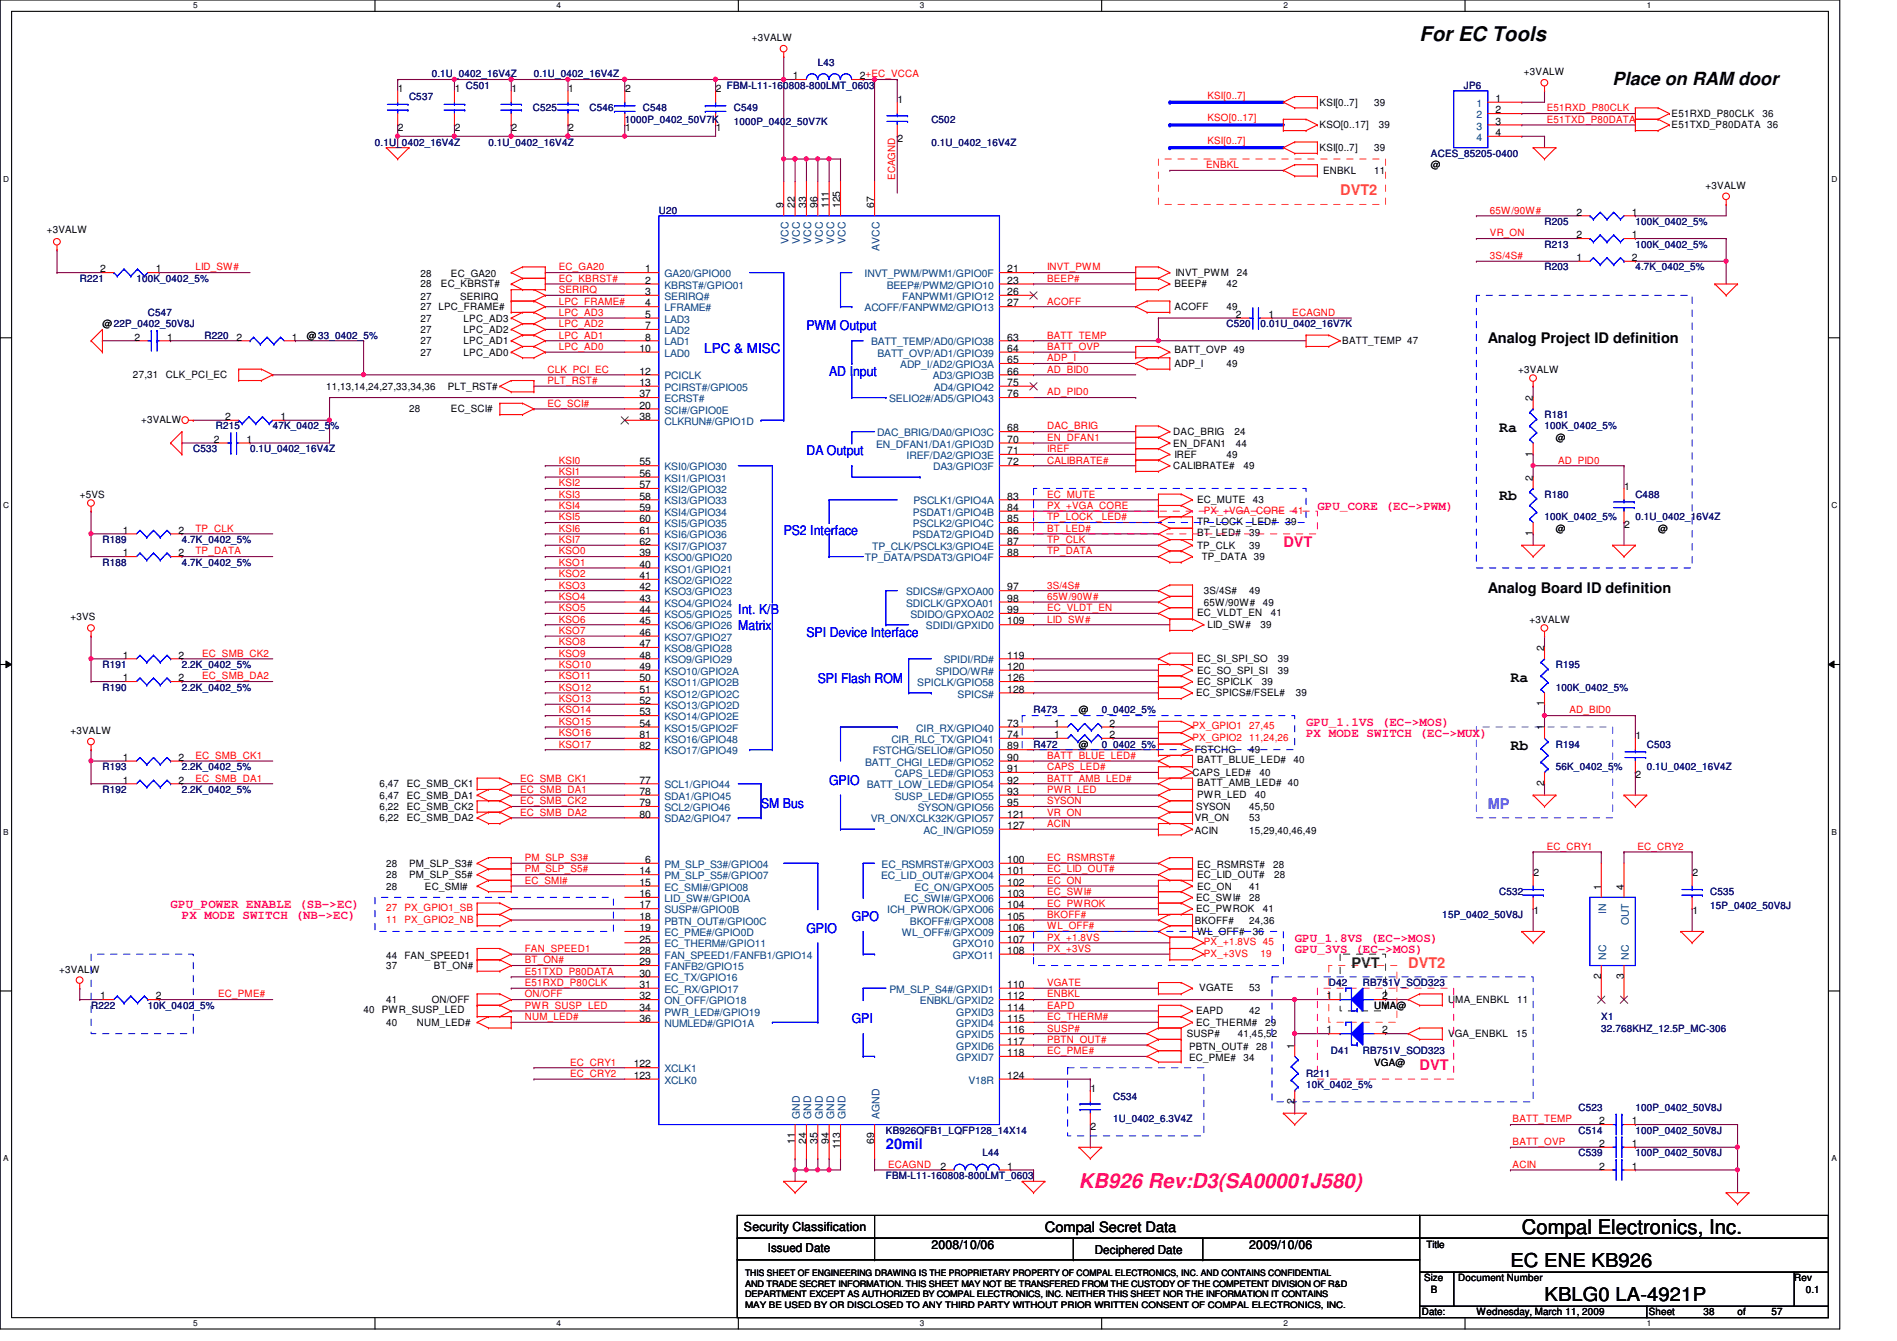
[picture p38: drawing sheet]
<svg xmlns="http://www.w3.org/2000/svg" width="297mm" height="210mm" viewBox="0 0 297 210" stroke-linecap="round" stroke-linejoin="round" font-family="sans-serif">
<defs><g id="words">
<g font-size="3.2">
<text x="222.3" y="6.4">For EC Tools</text>
<text x="238.3" y="193.1">Compal Electronics, Inc.</text>
</g>
<text font-size="3.2" fill="#ff0080" x="168.9" y="186">KB926 Rev:D3(SA00001J580)</text>
<g font-size="3">
<text x="236.5" y="198.3">EC ENE KB926</text>
<text x="241.8" y="203.6">KBLG0 LA-4921P</text>
</g>
<text font-size="2.8" x="252.5" y="13.3">Place on RAM door</text>
<g font-size="2.3" fill="#ff8000">
<text x="209.8" y="30.6">DVT2</text>
<text x="220.5" y="151.5">DVT2</text>
</g>
<g font-size="2.3">
<text x="233" y="53.7">Analog Project ID definition</text>
<text x="234.7" y="67.6">Ra</text>
<text x="234.7" y="78.3">Rb</text>
<text x="233" y="92.8">Analog Board ID definition</text>
<text x="236.5" y="106.8">Ra</text>
<text x="236.5" y="117.4">Rb</text>
</g>
<g font-size="2.3" fill="#ff0080">
<text x="201" y="85.7">DVT</text>
<text x="222.3" y="167.5">DVT</text>
</g>
<text font-size="2.3" fill="#8000ff" x="233" y="126.6">MP</text>
<text font-size="2.3" fill="#008000" x="211.6" y="151.5">PVT</text>
<text font-size="2.3" fill="#00f" x="138.7" y="179.9">20mil</text>
<text font-size="2.2" x="163.6" y="192.8">Compal Secret Data</text>
<g font-size="2.1" fill="#00f">
<text x="126.3" y="51.7">PWM Output</text>
<text x="110.3" y="55.3">LPC &amp; MISC</text>
<text x="129.8" y="58.8">AD Input</text>
<text x="126.3" y="71.3">DA Output</text>
<text x="122.7" y="83.7">PS2 Interface</text>
<text x="115.6" y="96.2">Int. K/B</text>
<text x="115.6" y="98.7">Matrix</text>
<text x="126.3" y="99.7">SPI Device Interface</text>
<text x="128.1" y="106.8">SPI Flash ROM</text>
<text x="129.8" y="122.9">GPIO</text>
<text x="119.2" y="126.4">SM Bus</text>
<text x="126.3" y="146">GPIO</text>
<text x="133.4" y="144.2">GPO</text>
<text x="133.4" y="160.2">GPI</text>
</g>
<g font-size="1.9" fill="#ff0080">
<text x="206.3" y="79.8">GPU_CORE (EC-&gt;PWM)</text>
<text x="204.5" y="113.6">GPU_1.1VS (EC-&gt;MOS)</text>
<text x="204.5" y="115.4">PX MODE SWITCH (EC-&gt;MUX)</text>
<text x="26.7" y="142.1">GPU_POWER ENABLE (SB-&gt;EC)</text>
<text x="28.5" y="143.8">PX MODE SWITCH (NB-&gt;EC)</text>
<text x="202.7" y="147.4">GPU_1.8VS (EC-&gt;MOS)</text>
<text x="202.7" y="149.2">GPU_3VS (EC-&gt;MOS)</text>
</g>
<g font-size="1.9">
<text x="116.5" y="192.7">Security Classification</text>
<text x="120.2" y="196">Issued Date</text>
<text x="145.8" y="195.6">2008/10/06</text>
<text x="171.4" y="196.2">Deciphered Date</text>
<text x="195.6" y="195.6">2009/10/06</text>
</g>
<g font-size="1.6">
<text x="117.7" y="6.4">+3VALW</text>
<text x="238.6" y="11.8">+3VALW</text>
<text x="62.3" y="14.4">1</text>
<text x="71.2" y="14.4">1</text>
<text x="80.1" y="14.4">1</text>
<text x="89" y="14.4">1</text>
<text x="97.9" y="14.4">2</text>
<text x="112.1" y="14.4">2</text>
<text x="124.2" y="12.4">1</text>
<text x="134.6" y="12.4">2+EC_VCCA</text>
<text x="140.5" y="16.2">1</text>
<text x="206.6" y="16.6">KSI[0..7]</text>
<text x="215.2" y="16.6">39</text>
<text x="234.2" y="16">1</text>
<text x="234.2" y="17.7">2</text>
<text x="62.3" y="20.4">2</text>
<text x="71.2" y="20.4">2</text>
<text x="80.1" y="20.4">2</text>
<text x="89" y="20.4">2</text>
<text x="97.9" y="20.4">1</text>
<text x="112.1" y="20.4">1</text>
<text x="140.5" y="22.2">2</text>
<text x="206.6" y="20.1">KSO[0..17]</text>
<text x="206.6" y="23.7">KSI[0..7]</text>
<text x="215.2" y="23.7">39</text>
<text x="215.9" y="20.1">39</text>
<text x="234.2" y="19.5">3</text>
<text x="234.2" y="21.3">4</text>
<text x="261.7" y="18.3">E51RXD_P80CLK</text>
<text x="261.7" y="20.1">E51TXD_P80DATA 36</text>
<text x="276" y="18.3">36</text>
<text x="207.2" y="27.2">ENBKL</text>
<text x="215.2" y="27.2">11</text>
<text x="224.1" y="26.3">@</text>
<text x="267.1" y="29.5">+3VALW</text>
<text x="122.7" y="32.6" transform="rotate(-90 122.7 32.6)">9</text>
<text x="124.5" y="32.6" transform="rotate(-90 124.5 32.6)">22</text>
<text x="126.2" y="32.6" transform="rotate(-90 126.2 32.6)">33</text>
<text x="128" y="32.6" transform="rotate(-90 128 32.6)">96</text>
<text x="129.8" y="32.6" transform="rotate(-90 129.8 32.6)">111</text>
<text x="131.6" y="32.6" transform="rotate(-90 131.6 32.6)">125</text>
<text x="136.9" y="32.6" transform="rotate(-90 136.9 32.6)">67</text>
<text x="246.8" y="33.7">2</text>
<text x="255.5" y="33.7">1</text>
<text x="7.3" y="36.4">+3VALW</text>
<text x="246.8" y="37.3">2</text>
<text x="246.8" y="40.9">1</text>
<text x="255.5" y="37.3">1</text>
<text x="255.5" y="40.9">2</text>
<text x="15.7" y="42.6">2</text>
<text x="24.4" y="42.6">1</text>
<text x="65.8" y="46.9">27</text>
<text x="65.8" y="43.4">28</text>
<text x="65.8" y="45">28</text>
<text x="69" y="45">EC_KBRST#</text>
<text x="70.6" y="43.4">EC_GA20</text>
<text x="72" y="46.9">SERIRQ</text>
<text x="101" y="42.6">1</text>
<text x="101" y="44.4">2</text>
<text x="101" y="46.2">3</text>
<text x="101" y="48">4</text>
<text x="157.7" y="42.6">21</text>
<text x="157.7" y="44.4">23</text>
<text x="157.7" y="46.2">26</text>
<text x="157.7" y="48">27</text>
<text x="183.9" y="45">BEEP#</text>
<text x="184.1" y="43.2">INVT_PWM</text>
<text x="192.1" y="45">42</text>
<text x="193.7" y="43.2">24</text>
<text x="16" y="51.2">@22P_0402_50V8J</text>
<text x="21" y="53.3">2</text>
<text x="26.2" y="53.3">1</text>
<text x="37" y="53.3">2</text>
<text x="45.7" y="53.3">1</text>
<text x="48" y="53">@33_0402_5%</text>
<text x="65.8" y="48.6">27 LPC_FRAME#</text>
<text x="65.8" y="52.1">27</text>
<text x="65.8" y="50.3">27</text>
<text x="65.8" y="53.9">27</text>
<text x="72.6" y="52.1">LPC_AD2</text>
<text x="72.6" y="50.3">LPC_AD3</text>
<text x="72.6" y="53.9">LPC_AD1</text>
<text x="101" y="49.7">5</text>
<text x="101" y="51.5">7</text>
<text x="101" y="53.3">8</text>
<text x="157.7" y="53.3">63</text>
<text x="183.9" y="48.6">ACOFF</text>
<text x="192.1" y="48.6">49</text>
<text x="193.5" y="49.7">2</text>
<text x="198.6" y="49.7">1</text>
<text x="210.2" y="53.9">BATT_TEMP 47</text>
<text x="20.8" y="59.2">27,31</text>
<text x="26" y="59.2">CLK_PCI_EC</text>
<text x="65.8" y="55.7">27</text>
<text x="72.6" y="55.7">LPC_AD0</text>
<text x="100.2" y="55.1">10</text>
<text x="100.2" y="58.6">12</text>
<text x="157.7" y="55.1">64</text>
<text x="157.7" y="56.9">65</text>
<text x="157.7" y="58.6">66</text>
<text x="183.9" y="55.3">BATT_OVP 49</text>
<text x="183.9" y="57.4">ADP_I</text>
<text x="192.1" y="57.4">49</text>
<text x="237.7" y="58.3">+3VALW</text>
<text x="35.3" y="65.7">2</text>
<text x="43.9" y="65.7">1</text>
<text x="51.1" y="61">11,13,14,24,27,33,34,36</text>
<text x="64" y="64.6">28</text>
<text x="70.1" y="61">PLT_RST#</text>
<text x="70.6" y="64.6">EC_SCI#</text>
<text x="100.2" y="60.4">13</text>
<text x="100.2" y="64">20</text>
<text x="100.2" y="62.2">37</text>
<text x="100.2" y="65.7">38</text>
<text x="157.7" y="60.4">75</text>
<text x="157.7" y="62.2">76</text>
<text x="240" y="62.8" transform="rotate(-90 240 62.8)">2</text>
<text x="22.1" y="66.2">+3VALW</text>
<text x="33.5" y="69.3">2</text>
<text x="38.6" y="69.3">1</text>
<text x="157.7" y="67.5">68</text>
<text x="157.7" y="69.3">70</text>
<text x="157.7" y="71.1">71</text>
<text x="183.7" y="68.1">DAC_BRIG</text>
<text x="183.7" y="69.9">EN_DFAN1</text>
<text x="183.9" y="71.7">IREF</text>
<text x="192.1" y="71.7">49</text>
<text x="193.3" y="68.1">24</text>
<text x="193.5" y="69.9">44</text>
<text x="240" y="71.5" transform="rotate(-90 240 71.5)">1</text>
<text x="243.6" y="69">@</text>
<text x="12.5" y="77.9">+5VS</text>
<text x="100.2" y="72.9">55</text>
<text x="100.2" y="74.6">56</text>
<text x="100.2" y="76.4">57</text>
<text x="157.7" y="72.9">72</text>
<text x="183.7" y="73.4">CALIBRATE#</text>
<text x="194.7" y="73.4">49</text>
<text x="240" y="75.2" transform="rotate(-90 240 75.2)">2</text>
<text x="254.3" y="76.6">1</text>
<text x="19.3" y="83.5">1</text>
<text x="27.9" y="83.5">2</text>
<text x="100.2" y="78.2">58</text>
<text x="100.2" y="80">59</text>
<text x="100.2" y="81.7">60</text>
<text x="100.2" y="83.5">61</text>
<text x="157.7" y="78.2">83</text>
<text x="157.7" y="80">84</text>
<text x="157.7" y="81.7">85</text>
<text x="157.7" y="83.5">86</text>
<text x="187.4" y="78.8">EC_MUTE</text>
<text x="187.4" y="83.9">BT_LED#</text>
<text x="187.4" y="82.2">TP_LOCK _LED#</text>
<text x="195.6" y="83.9">39</text>
<text x="196.2" y="78.8">43</text>
<text x="201.3" y="82.2">39</text>
<text x="240" y="83.9" transform="rotate(-90 240 83.9)">1</text>
<text x="243.6" y="83.2">@</text>
<text x="254.3" y="82.7">2</text>
<text x="259.6" y="83.2">@</text>
<text x="19.3" y="87.1">1</text>
<text x="27.9" y="87.1">2</text>
<text x="100.2" y="87.1">39</text>
<text x="100.2" y="88.9">40</text>
<text x="100.2" y="85.3">62</text>
<text x="157.7" y="85.3">87</text>
<text x="157.7" y="87.1">88</text>
<text x="187.4" y="85.9">TP_CLK</text>
<text x="188.2" y="87.7">TP_DATA 39</text>
<text x="195.6" y="85.9">39</text>
<text x="100.2" y="90.6">41</text>
<text x="100.2" y="92.4">42</text>
<text x="100.2" y="94.2">43</text>
<text x="100.2" y="96">44</text>
<text x="157.7" y="92.4">97</text>
<text x="157.7" y="94.2">98</text>
<text x="157.7" y="96">99</text>
<text x="188.5" y="93">3S/4S#</text>
<text x="188.5" y="94.8">65W/90W#</text>
<text x="195.6" y="93">49</text>
<text x="197.7" y="94.8">49</text>
<text x="11" y="97.1">+3VS</text>
<text x="100.2" y="97.7">45</text>
<text x="100.2" y="99.5">46</text>
<text x="100.2" y="101.3">47</text>
<text x="157.7" y="97.7">109</text>
<text x="187.4" y="96.4">EC_VLDT_EN</text>
<text x="189.1" y="98.3">LID_SW#</text>
<text x="197.4" y="98.3">39</text>
<text x="199" y="96.4">41</text>
<text x="239.5" y="97.5">+3VALW</text>
<text x="241.8" y="101.9" transform="rotate(-90 241.8 101.9)">2</text>
<text x="19.3" y="106.6">1</text>
<text x="19.3" y="103.1">1</text>
<text x="27.9" y="106.6">2</text>
<text x="27.9" y="103.1">2</text>
<text x="100.2" y="103.1">48</text>
<text x="100.2" y="104.9">49</text>
<text x="100.2" y="106.6">50</text>
<text x="157.7" y="103.1">119</text>
<text x="157.7" y="104.9">120</text>
<text x="157.7" y="106.6">126</text>
<text x="187.4" y="107.2">EC_SPICLK</text>
<text x="187.4" y="105.5">EC_SO_SPI_SI</text>
<text x="187.4" y="103.7">EC_SI_SPI_SO</text>
<text x="197.6" y="107.2">39</text>
<text x="200.1" y="105.5">39</text>
<text x="200.1" y="103.7">39</text>
<text x="100.2" y="108.4">51</text>
<text x="100.2" y="110.2">52</text>
<text x="100.2" y="112">53</text>
<text x="100.2" y="113.7">54</text>
<text x="157.7" y="113.7">73</text>
<text x="157.7" y="108.4">128</text>
<text x="165.1" y="113.7">1</text>
<text x="168.9" y="111.7">@</text>
<text x="173.7" y="113.7">2</text>
<text x="187.3" y="109">EC_SPICS#/FSEL#</text>
<text x="202.9" y="109">39</text>
<text x="241.8" y="110.6" transform="rotate(-90 241.8 110.6)">1</text>
<text x="11" y="114.9">+3VALW</text>
<text x="19.3" y="119.1">1</text>
<text x="27.9" y="119.1">2</text>
<text x="100.2" y="115.5">81</text>
<text x="100.2" y="117.3">82</text>
<text x="157.7" y="115.5">74</text>
<text x="157.7" y="117.3">89</text>
<text x="157.7" y="119.1">90</text>
<text x="165.1" y="115.5">1</text>
<text x="168.9" y="117">@</text>
<text x="173.7" y="115.5">2</text>
<text x="187.1" y="117.9">FSTCHG</text>
<text x="187.4" y="119.5">BATT_BLUE_LED#</text>
<text x="195.6" y="117.9">49</text>
<text x="202.6" y="119.5">40</text>
<text x="241.8" y="114.3" transform="rotate(-90 241.8 114.3)">1</text>
<text x="256.1" y="115.7">1</text>
<text x="19.3" y="122.6">1</text>
<text x="27.9" y="122.6">2</text>
<text x="59.4" y="125">6,47</text>
<text x="59.4" y="123.2">6,47</text>
<text x="63.7" y="125">EC_SMB_DA1</text>
<text x="63.7" y="123.2">EC_SMB_CK1</text>
<text x="100.2" y="122.6">77</text>
<text x="100.2" y="124.4">78</text>
<text x="157.7" y="120.9">91</text>
<text x="157.7" y="122.6">92</text>
<text x="157.7" y="124.4">93</text>
<text x="186.7" y="121.5">CAPS_LED#</text>
<text x="187.4" y="123.1">BATT_AMB_LED# 40</text>
<text x="187.4" y="124.8">PWR_LED</text>
<text x="196.5" y="124.8">40</text>
<text x="197.2" y="121.5">40</text>
<text x="241.8" y="123" transform="rotate(-90 241.8 123)">2</text>
<text x="256.1" y="121.8">2</text>
<text x="59.4" y="126.8">6,22</text>
<text x="59.4" y="128.6">6,22</text>
<text x="63.7" y="126.8">EC_SMB_CK2</text>
<text x="63.7" y="128.6">EC_SMB_DA2</text>
<text x="100.2" y="126.2">79</text>
<text x="100.2" y="128">80</text>
<text x="157.7" y="126.2">95</text>
<text x="157.7" y="128">121</text>
<text x="157.7" y="129.8">127</text>
<text x="187.1" y="130.5">ACIN</text>
<text x="187.1" y="128.6">VR_ON</text>
<text x="187.3" y="126.8">SYSON</text>
<text x="195.6" y="126.8">45,50</text>
<text x="195.6" y="130.5">15,29,40,46,49</text>
<text x="195.6" y="128.6">53</text>
<text x="60.5" y="135.7">28</text>
<text x="60.5" y="137.5">28</text>
<text x="64" y="135.7">PM_SLP_S3#</text>
<text x="64" y="137.5">PM_SLP_S5#</text>
<text x="100.2" y="136.9">14</text>
<text x="101" y="135.1">6</text>
<text x="157.7" y="135.1">100</text>
<text x="157.7" y="136.9">101</text>
<text x="187.4" y="137.5">EC_LID_OUT#</text>
<text x="187.4" y="135.8">EC_RSMRST#</text>
<text x="199.3" y="135.8">28</text>
<text x="199.5" y="137.5">28</text>
<text x="240.1" y="137.1">2</text>
<text x="265" y="137.1">2</text>
<text x="60.5" y="139.2">28</text>
<text x="66.5" y="139.2">EC_SMI#</text>
<text x="100.2" y="138.6">15</text>
<text x="100.2" y="140.4">16</text>
<text x="100.2" y="142.2">17</text>
<text x="100.2" y="144">18</text>
<text x="157.7" y="138.6">102</text>
<text x="157.7" y="140.4">103</text>
<text x="157.7" y="142.2">104</text>
<text x="157.7" y="144">105</text>
<text x="187.3" y="142.8">EC_PWROK</text>
<text x="187.3" y="141">EC_SWI#</text>
<text x="187.4" y="139.2">EC_ON</text>
<text x="195.6" y="141">28</text>
<text x="195.6" y="139.2">41</text>
<text x="197.7" y="142.8">41</text>
<text x="240.1" y="143.1">1</text>
<text x="250.7" y="139.2" transform="rotate(-90 250.7 139.2)">1</text>
<text x="254.3" y="139.2" transform="rotate(-90 254.3 139.2)">4</text>
<text x="265" y="143.1">1</text>
<text x="100.2" y="145.8">19</text>
<text x="100.2" y="147.5">25</text>
<text x="100.2" y="149.3">28</text>
<text x="157.7" y="145.8">106</text>
<text x="157.7" y="147.5">107</text>
<text x="157.7" y="149.3">108</text>
<text x="187.1" y="144.6">BKOFF#</text>
<text x="187.4" y="146.3">WL_OFF#</text>
<text x="195.6" y="144.6">24,36</text>
<text x="196.2" y="146.3">36</text>
<text x="9.3" y="152.2">+3VALW</text>
<text x="60.5" y="150.1">44 FAN_SPEED1</text>
<text x="60.5" y="151.7">37</text>
<text x="67.9" y="151.7">BT_ON#</text>
<text x="100.2" y="151.1">29</text>
<text x="100.2" y="152.9">30</text>
<text x="100.2" y="154.6">31</text>
<text x="157.7" y="154.6">110</text>
<text x="187.8" y="155.1">VGATE</text>
<text x="195.6" y="155.1">53</text>
<text x="250.7" y="153.2" transform="rotate(-90 250.7 153.2)">2</text>
<text x="254.3" y="153.2" transform="rotate(-90 254.3 153.2)">3</text>
<text x="15.7" y="156.4">1</text>
<text x="24.4" y="156.4">2</text>
<text x="56.9" y="158.6">40 PWR_SUSP_LED</text>
<text x="60.5" y="160.6">40</text>
<text x="60.5" y="157">41</text>
<text x="65.3" y="160.6">NUM_LED#</text>
<text x="67.6" y="157">ON/OFF</text>
<text x="100.2" y="156.4">32</text>
<text x="100.2" y="158.2">34</text>
<text x="100.2" y="160">36</text>
<text x="157.7" y="156.4">112</text>
<text x="157.7" y="158.2">114</text>
<text x="157.7" y="160">115</text>
<text x="157.7" y="161.8">116</text>
<text x="187.3" y="158.8">EAPD</text>
<text x="187.3" y="160.6">EC_THERM#</text>
<text x="195.6" y="158.8">42</text>
<text x="198.1" y="160.6">29</text>
<text x="207.7" y="156.4">1</text>
<text x="207.7" y="161.8">1</text>
<text x="215.2" y="157.9">UMA@</text>
<text x="216.4" y="156.4">2</text>
<text x="216.4" y="161.8">2</text>
<text x="226.7" y="157">UMA_ENBKL</text>
<text x="237.6" y="157">11</text>
<text x="99.3" y="167.1">122</text>
<text x="157.7" y="163.5">117</text>
<text x="157.7" y="165.3">118</text>
<text x="185.8" y="162.3">SUSP#</text>
<text x="186.2" y="164.3">PBTN_OUT#</text>
<text x="186.2" y="166.1">EC_PME#</text>
<text x="193.8" y="162.3">41,45,52</text>
<text x="194.7" y="166.1">34</text>
<text x="196.7" y="164.3">28</text>
<text x="202.7" y="164.1" transform="rotate(-90 202.7 164.1)">1</text>
<text x="215.2" y="166.8">VGA@</text>
<text x="226.7" y="162.3">VGA_ENBKL</text>
<text x="237.4" y="162.3">15</text>
<text x="99.3" y="168.9">123</text>
<text x="157.7" y="168.9">124</text>
<text x="170.8" y="170.9">1</text>
<text x="202.7" y="172.8" transform="rotate(-90 202.7 172.8)">2</text>
<text x="124.5" y="179" transform="rotate(-90 124.5 179)">11</text>
<text x="126.2" y="179" transform="rotate(-90 126.2 179)">24</text>
<text x="128" y="179" transform="rotate(-90 128 179)">35</text>
<text x="129.8" y="179" transform="rotate(-90 129.8 179)">94</text>
<text x="131.6" y="179.9" transform="rotate(-90 131.6 179.9)">113</text>
<text x="136.9" y="179" transform="rotate(-90 136.9 179)">69</text>
<text x="170.8" y="176.9">2</text>
<text x="250.4" y="176">2</text>
<text x="250.4" y="179.5">2</text>
<text x="255.5" y="176">1</text>
<text x="255.5" y="179.5">1</text>
<text x="147.3" y="183.1">2</text>
<text x="157.7" y="183.1">1</text>
<text x="250.4" y="183.1">2</text>
<text x="255.5" y="183.1">1</text>
<text x="223.3" y="195.4">Title</text>
<text x="223" y="200.6">Size</text>
<text x="224.1" y="202.4">B</text>
<text x="228.3" y="200.6">Document Number</text>
<text x="281" y="200.6">Rev</text>
<text x="282.7" y="202.4">0.1</text>
<text x="222.6" y="205.9">Date:</text>
<text x="231.2" y="205.9">Wednesday, March 11, 2009</text>
<text x="258.2" y="205.9">Sheet</text>
<text x="266.7" y="205.9">38</text>
<text x="272.1" y="205.9">of</text>
<text x="277.4" y="205.9">57</text>
</g>
<g font-size="1.6" fill="#000080">
<text x="128.1" y="10.3">L43</text>
<text x="64" y="15.7">C537</text>
<text x="67.6" y="12.1">0.1U_0402_16V4Z</text>
<text x="72.9" y="13.9">C501</text>
<text x="83.4" y="17.4">C525</text>
<text x="83.6" y="12.1">0.1U_0402_16V4Z</text>
<text x="92.3" y="17.4">C546</text>
<text x="100.7" y="17.4">C548</text>
<text x="113.8" y="13.9">FBM-L11-160808-800LMT_0603</text>
<text x="114.9" y="17.4">C549</text>
<text x="229.2" y="13.9">JP6</text>
<text x="58.7" y="22.8">0.1U_0402_16V4Z</text>
<text x="76.5" y="22.8">0.1U_0402_16V4Z</text>
<text x="97.8" y="19.2">1000P_0402_50V7K</text>
<text x="114.9" y="19.6">1000P_0402_50V7K</text>
<text x="145.8" y="19.2">C502</text>
<text x="145.8" y="22.8">0.1U_0402_16V4Z</text>
<text x="224.1" y="24.6">ACES_85205-0400</text>
<text x="103.2" y="33.4">U20</text>
<text x="241.8" y="35.2">R205</text>
<text x="256.1" y="35.2">100K_0402_5%</text>
<text x="241.8" y="38.8">R213</text>
<text x="256.1" y="38.8">100K_0402_5%</text>
<text x="12.5" y="44.1">R221</text>
<text x="21.4" y="44.1">100K_0402_5%</text>
<text x="241.8" y="42.3">R203</text>
<text x="256.1" y="42.3">4.7K_0402_5%</text>
<text x="23.2" y="49.4">C547</text>
<text x="32" y="53">R220</text>
<text x="192.1" y="51.2">C520</text>
<text x="197.4" y="51.2">0.01U_0402_16V7K</text>
<text x="241.8" y="65.4">R181</text>
<text x="30.3" y="70.8">C533</text>
<text x="33.8" y="67.2">R215</text>
<text x="39.2" y="70.8">0.1U_0402_16V4Z</text>
<text x="42.7" y="67.2">47K_0402_5%</text>
<text x="241.8" y="67.2">100K_0402_5%</text>
<text x="241.8" y="77.9">R180</text>
<text x="256.1" y="77.9">C488</text>
<text x="241.8" y="81.4">100K_0402_5%</text>
<text x="256.1" y="81.4">0.1U_0402_16V4Z</text>
<text x="16" y="85">R189</text>
<text x="16" y="88.6">R188</text>
<text x="28.5" y="85">4.7K_0402_5%</text>
<text x="28.5" y="88.6">4.7K_0402_5%</text>
<text x="16" y="104.6">R191</text>
<text x="28.5" y="104.6">2.2K_0402_5%</text>
<text x="243.6" y="104.6">R195</text>
<text x="16" y="108.1">R190</text>
<text x="28.5" y="108.1">2.2K_0402_5%</text>
<text x="161.8" y="111.7">R473</text>
<text x="172.5" y="111.7">0_0402_5%</text>
<text x="243.6" y="108.1">100K_0402_5%</text>
<text x="161.8" y="117">R472</text>
<text x="172.5" y="117">0_0402_5%</text>
<text x="243.6" y="117">R194</text>
<text x="257.8" y="117">C503</text>
<text x="16" y="120.6">R193</text>
<text x="16" y="124.1">R192</text>
<text x="28.5" y="120.6">2.2K_0402_5%</text>
<text x="28.5" y="124.1">2.2K_0402_5%</text>
<text x="243.6" y="120.6">56K_0402_5%</text>
<text x="257.8" y="120.6">0.1U_0402_16V4Z</text>
<text x="225.8" y="143.7">15P_0402_50V8J</text>
<text x="234.7" y="140.1">C532</text>
<text x="267.8" y="140.1">C535</text>
<text x="267.8" y="142.2">15P_0402_50V8J</text>
<text x="208.1" y="154.3">D42</text>
<text x="213.4" y="154.3">RB751V_SOD323</text>
<text x="14.3" y="157.9">R222</text>
<text x="23.2" y="157.9">10K_0402_5%</text>
<text x="250.7" y="159.7">X1</text>
<text x="250.7" y="161.5">32.768KHZ_12.5P_MC-306</text>
<text x="208.4" y="165">D41</text>
<text x="213.4" y="165">RB751V_SOD323</text>
<text x="174.3" y="172.1">C534</text>
<text x="204.5" y="168.6">R211</text>
<text x="204.5" y="170.3">10K_0402_5%</text>
<text x="247.2" y="173.9">C523</text>
<text x="256.1" y="173.9">100P_0402_50V8J</text>
<text x="138.7" y="177.5">KB926QFB1_LQFP128_14X14</text>
<text x="174.3" y="175.7">1U_0402_6.3V4Z</text>
<text x="247.2" y="177.5">C514</text>
<text x="256.1" y="177.5">100P_0402_50V8J</text>
<text x="138.7" y="184.6">FBM-L11-160808-800LMT_0603</text>
<text x="153.8" y="181">L44</text>
<text x="247.2" y="181">C539</text>
<text x="256.1" y="181">100P_0402_50V8J</text>
</g>
<g font-size="1.6" fill="#f00">
<text x="189.1" y="15.5">KSI[0..7]</text>
<text x="242.2" y="17.4">E51RXD_P80CLK</text>
<text x="189.1" y="19">KSO[0..17]</text>
<text x="189.1" y="22.6">KSI[0..7]</text>
<text x="242.2" y="19.2">E51TXD_P80DATA</text>
<text x="140.2" y="28.1" transform="rotate(-90 140.2 28.1)">ECAGND</text>
<text x="188.8" y="26.3">ENBKL</text>
<text x="233.3" y="33.4">65W/90W#</text>
<text x="233.3" y="40.6">3S/4S#</text>
<text x="233.3" y="37">VR_ON</text>
<text x="30.6" y="42.3">LID_SW#</text>
<text x="87.5" y="45.9">SERIRQ</text>
<text x="87.5" y="47.7">LPC_FRAME#</text>
<text x="87.5" y="42.3">EC_GA20</text>
<text x="87.5" y="44.1">EC_KBRST#</text>
<text x="164" y="42.3">INVT_PWM</text>
<text x="164" y="44.1">BEEP#</text>
<text x="164" y="47.7">ACOFF</text>
<text x="87.5" y="53">LPC_AD1</text>
<text x="87.5" y="49.4">LPC_AD3</text>
<text x="87.5" y="51.2">LPC_AD2</text>
<text x="164" y="53">BATT_TEMP</text>
<text x="202.3" y="49.4">ECAGND</text>
<text x="85.7" y="58.3">CLK_PCI_EC</text>
<text x="87.5" y="54.8">LPC_AD0</text>
<text x="164" y="58.3">AD_BID0</text>
<text x="164" y="54.8">BATT_OVP</text>
<text x="164" y="56.6">ADP_I</text>
<text x="85.7" y="60.1">PLT_RST#</text>
<text x="85.7" y="63.7">EC_SCI#</text>
<text x="164" y="61.9">AD_PID0</text>
<text x="164" y="70.8">IREF</text>
<text x="164" y="67.2">DAC_BRIG</text>
<text x="164" y="69">EN_DFAN1</text>
<text x="87.5" y="74.3">KSI1</text>
<text x="87.5" y="76.1">KSI2</text>
<text x="87.5" y="72.6">KSI0</text>
<text x="87.5" y="77.9">KSI3</text>
<text x="164" y="77.9">EC_MUTE</text>
<text x="164" y="72.6">CALIBRATE#</text>
<text x="244" y="72.6">AD_PID0</text>
<text x="30.6" y="83.2">TP_CLK</text>
<text x="87.5" y="83.2">KSI6</text>
<text x="87.5" y="81.4">KSI5</text>
<text x="87.5" y="79.7">KSI4</text>
<text x="164" y="83.2">BT_LED#</text>
<text x="164" y="81.4">TP_LOCK _LED#</text>
<text x="164" y="79.7">PX_+VGA_CORE</text>
<text x="188.5" y="80.4">PX_+VGA_CORE</text>
<text x="202.4" y="80.4">41</text>
<text x="30.6" y="86.8">TP_DATA</text>
<text x="87.5" y="85">KSI7</text>
<text x="87.5" y="88.6">KSO1</text>
<text x="87.5" y="86.8">KSO0</text>
<text x="164" y="86.8">TP_DATA</text>
<text x="164" y="85">TP_CLK</text>
<text x="87.5" y="90.3">KSO2</text>
<text x="87.5" y="93.9">KSO4</text>
<text x="87.5" y="92.1">KSO3</text>
<text x="87.5" y="95.7">KSO5</text>
<text x="164" y="92.1">3S/4S#</text>
<text x="164" y="95.7">EC_VLDT_EN</text>
<text x="164" y="93.9">65W/90W#</text>
<text x="87.5" y="97.5">KSO6</text>
<text x="87.5" y="99.2">KSO7</text>
<text x="87.5" y="101">KSO8</text>
<text x="164" y="97.5">LID_SW#</text>
<text x="31.7" y="106.3">EC_SMB_DA2</text>
<text x="31.7" y="102.8">EC_SMB_CK2</text>
<text x="87.5" y="104.6">KSO10</text>
<text x="87.5" y="106.3">KSO11</text>
<text x="87.5" y="102.8">KSO9</text>
<text x="87.5" y="108.1">KSO12</text>
<text x="87.5" y="109.9">KSO13</text>
<text x="87.5" y="113.5">KSO15</text>
<text x="87.5" y="111.7">KSO14</text>
<text x="245.7" y="111.7">AD_BID0</text>
<text x="30.6" y="118.8">EC_SMB_CK1</text>
<text x="87.5" y="115.2">KSO16</text>
<text x="87.5" y="117">KSO17</text>
<text x="164" y="118.8">BATT_BLUE_LED#</text>
<text x="186.7" y="114.2">PX_GPIO1</text>
<text x="186.7" y="116">PX_GPIO2</text>
<text x="195.6" y="114.2">27,45</text>
<text x="195.6" y="116">11,24,26</text>
<text x="30.6" y="122.3">EC_SMB_DA1</text>
<text x="81.4" y="122.3">EC_SMB_CK1</text>
<text x="81.4" y="124.1">EC_SMB_DA1</text>
<text x="81.4" y="125.9">EC_SMB_CK2</text>
<text x="164" y="120.6">CAPS_LED#</text>
<text x="164" y="125.9">SYSON</text>
<text x="164" y="122.3">BATT_AMB_LED#</text>
<text x="164" y="124.1">PWR_LED</text>
<text x="81.4" y="127.7">EC_SMB_DA2</text>
<text x="164" y="129.5">ACIN</text>
<text x="164" y="127.7">VR_ON</text>
<text x="82.2" y="134.8">PM_SLP_S3#</text>
<text x="82.2" y="136.6">PM_SLP_S5#</text>
<text x="164" y="136.6">EC_LID_OUT#</text>
<text x="164" y="134.8">EC_RSMRST#</text>
<text x="242.2" y="133">EC_CRY1</text>
<text x="256.4" y="133">EC_CRY2</text>
<text x="60.5" y="142.6">27 PX_GPIO1_SB</text>
<text x="82.2" y="138.3">EC_SMI#</text>
<text x="164" y="143.7">BKOFF#</text>
<text x="164" y="138.3">EC_ON</text>
<text x="164" y="141.9">EC_PWROK</text>
<text x="164" y="140.1">EC_SWI#</text>
<text x="60.5" y="144.4">11 PX_GPIO2_NB</text>
<text x="82.2" y="149">FAN_SPEED1</text>
<text x="164" y="145.5">WL_OFF#</text>
<text x="164" y="149">PX_+3VS</text>
<text x="164" y="147.2">PX_+1.8VS</text>
<text x="188.5" y="148">PX_+1.8VS 45</text>
<text x="188.5" y="149.7">PX_+3VS</text>
<text x="197.4" y="149.7">19</text>
<text x="82.2" y="150.8">BT_ON#</text>
<text x="82.2" y="154.3">E51RXD_P80CLK</text>
<text x="82.2" y="152.6">E51TXD_P80DATA</text>
<text x="164" y="154.3">VGATE</text>
<text x="34.2" y="156.1">EC_PME#</text>
<text x="82.2" y="159.7">NUM_LED#</text>
<text x="82.2" y="156.1">ON/OFF</text>
<text x="82.2" y="157.9">PWR_SUSP_LED</text>
<text x="164" y="157.9">EAPD</text>
<text x="164" y="161.5">SUSP#</text>
<text x="164" y="159.7">EC_THERM#</text>
<text x="164" y="156.1">ENBKL</text>
<text x="89.3" y="166.8">EC_CRY1</text>
<text x="164" y="163.2">PBTN_OUT#</text>
<text x="164" y="165">EC_PME#</text>
<text x="89.3" y="168.6">EC_CRY2</text>
<text x="236.9" y="179.2">BATT_OVP</text>
<text x="236.9" y="175.7">BATT_TEMP</text>
<text x="139.1" y="182.8">ECAGND</text>
<text x="236.9" y="182.8">ACIN</text>
</g>
<g font-size="1.6" fill="#004080">
<text x="231.2" y="16.7">1</text>
<text x="231.2" y="18.5">2</text>
<text x="231.2" y="20.3">3</text>
<text x="231.2" y="22.1">4</text>
<text x="123.5" y="38.1" transform="rotate(-90 123.5 38.1)">VCC</text>
<text x="125.3" y="38.1" transform="rotate(-90 125.3 38.1)">VCC</text>
<text x="127" y="38.1" transform="rotate(-90 127 38.1)">VCC</text>
<text x="128.8" y="38.1" transform="rotate(-90 128.8 38.1)">VCC</text>
<text x="130.6" y="38.1" transform="rotate(-90 130.6 38.1)">VCC</text>
<text x="132.4" y="38.1" transform="rotate(-90 132.4 38.1)">VCC</text>
<text x="137.7" y="39.2" transform="rotate(-90 137.7 39.2)">AVCC</text>
<text x="104.1" y="43.4">GA20/GPIO00</text>
<text x="104.1" y="45.2">KBRST#/GPIO01</text>
<text x="104.1" y="46.9">SERIRQ#</text>
<text x="135.4" y="43.4">INVT_PWM/PWM1/GPIO0F</text>
<text x="138.8" y="45.2">BEEP#/PWM2/GPIO10</text>
<text x="141.3" y="46.9">FANPWM1/GPIO12</text>
<text x="104.1" y="48.7">LFRAME#</text>
<text x="104.1" y="50.5">LAD3</text>
<text x="104.1" y="52.3">LAD2</text>
<text x="135.4" y="48.7">ACOFF/FANPWM2/GPIO13</text>
<text x="104.1" y="54.1">LAD1</text>
<text x="104.1" y="55.8">LAD0</text>
<text x="104.1" y="59.4">PCICLK</text>
<text x="136.4" y="54.1">BATT_TEMP/AD0/GPIO38</text>
<text x="137.4" y="55.8">BATT_OVP/AD1/GPIO39</text>
<text x="141" y="57.6">ADP_I/AD2/GPIO3A</text>
<text x="146" y="59.4">AD3/GPIO3B</text>
<text x="104.1" y="61.2">PCIRST#/GPIO05</text>
<text x="104.1" y="64.7">SCI#/GPIO0E</text>
<text x="104.1" y="62.9">ECRST#</text>
<text x="139.2" y="62.9">SELIO2#/AD5/GPIO43</text>
<text x="146.2" y="61.2">AD4/GPIO42</text>
<text x="104.1" y="66.5">CLKRUN#/GPIO1D</text>
<text x="137.2" y="70.1">EN_DFAN1/DA1/GPIO3D</text>
<text x="137.3" y="68.3">DAC_BRIG/DA0/GPIO3C</text>
<text x="141.9" y="71.8">IREF/DA2/GPIO3E</text>
<text x="104.1" y="73.6">KSI0/GPIO30</text>
<text x="104.1" y="75.4">KSI1/GPIO31</text>
<text x="104.1" y="77.2">KSI2/GPIO32</text>
<text x="146.1" y="73.6">DA3/GPIO3F</text>
<text x="104.1" y="79">KSI3/GPIO33</text>
<text x="104.1" y="80.7">KSI4/GPIO34</text>
<text x="104.1" y="82.5">KSI5/GPIO35</text>
<text x="143" y="80.7">PSDAT1/GPIO4B</text>
<text x="143" y="82.5">PSCLK2/GPIO4C</text>
<text x="143" y="79">PSCLK1/GPIO4A</text>
<text x="104.1" y="87.8">KSO0/GPIO20</text>
<text x="104.1" y="89.6">KSO1/GPIO21</text>
<text x="104.1" y="84.3">KSI6/GPIO36</text>
<text x="104.1" y="86.1">KSI7/GPIO37</text>
<text x="135.4" y="87.8">TP_DATA/PSDAT3/GPIO4F</text>
<text x="136.6" y="86.1">TP_CLK/PSCLK3/GPIO4E</text>
<text x="142.9" y="84.3">PSDAT2/GPIO4D</text>
<text x="104.1" y="91.4">KSO2/GPIO22</text>
<text x="104.1" y="93.2">KSO3/GPIO23</text>
<text x="104.1" y="95">KSO4/GPIO24</text>
<text x="141.9" y="93.2">SDICS#/GPXOA00</text>
<text x="141.9" y="95">SDICLK/GPXOA01</text>
<text x="104.1" y="96.7">KSO5/GPIO25</text>
<text x="104.1" y="98.5">KSO6/GPIO26</text>
<text x="104.1" y="100.3">KSO7/GPIO27</text>
<text x="142.6" y="96.7">SDIDO/GPXOA02</text>
<text x="145" y="98.5">SDIDI/GPXID0</text>
<text x="104.1" y="102.1">KSO8/GPIO28</text>
<text x="104.1" y="103.8">KSO9/GPIO29</text>
<text x="104.1" y="105.6">KSO10/GPIO2A</text>
<text x="104.1" y="107.4">KSO11/GPIO2B</text>
<text x="143.6" y="107.4">SPICLK/GPIO58</text>
<text x="146.5" y="105.6">SPIDO/WR#</text>
<text x="147.8" y="103.8">SPIDI/RD#</text>
<text x="104.1" y="109.2">KSO12/GPIO2C</text>
<text x="104.1" y="111">KSO13/GPIO2D</text>
<text x="104.1" y="112.7">KSO14/GPIO2E</text>
<text x="149.9" y="109.2">SPICS#</text>
<text x="104.1" y="114.5">KSO15/GPIO2F</text>
<text x="104.1" y="116.3">KSO16/GPIO48</text>
<text x="104.1" y="118.1">KSO17/GPIO49</text>
<text x="135.5" y="119.8">BATT_CHGI_LED#/GPIO52</text>
<text x="136.6" y="118.1">FSTCHG/SELIO#/GPIO50</text>
<text x="139.6" y="116.3">CIR_RLC_TX/GPIO41</text>
<text x="143.5" y="114.5">CIR_RX/GPIO40</text>
<text x="104.1" y="123.4">SCL1/GPIO44</text>
<text x="104.1" y="125.2">SDA1/GPIO45</text>
<text x="135.7" y="123.4">BATT_LOW_LED#/GPIO54</text>
<text x="140.1" y="121.6">CAPS_LED#/GPIO53</text>
<text x="140.1" y="125.2">SUSP_LED#/GPIO55</text>
<text x="104.1" y="127">SCL2/GPIO46</text>
<text x="104.1" y="128.7">SDA2/GPIO47</text>
<text x="136.4" y="128.7">VR_ON/XCLK32K/GPIO57</text>
<text x="143.7" y="127">SYSON/GPIO56</text>
<text x="144.6" y="130.5">AC_IN/GPIO59</text>
<text x="104.1" y="135.8">PM_SLP_S3#/GPIO04</text>
<text x="104.1" y="137.6">PM_SLP_S5#/GPIO07</text>
<text x="138" y="137.6">EC_LID_OUT#/GPXO04</text>
<text x="138" y="135.8">EC_RSMRST#/GPXO03</text>
<text x="104.1" y="139.4">EC_SMI#/GPIO08</text>
<text x="104.1" y="141.2">LID_SW#/GPIO0A</text>
<text x="104.1" y="143">SUSP#/GPIO0B</text>
<text x="138.9" y="143">ICH_PWROK/GPXO06</text>
<text x="141.6" y="141.2">EC_SWI#/GPXO06</text>
<text x="143.2" y="139.4">EC_ON/GPXO05</text>
<text x="251.5" y="143" transform="rotate(-90 251.5 143)">IN</text>
<text x="104.1" y="144.7">PBTN_OUT#/GPIO0C</text>
<text x="104.1" y="146.5">EC_PME#/GPIO0D</text>
<text x="104.1" y="148.3">EC_THERM#/GPIO11</text>
<text x="141.2" y="146.5">WL_OFF#/GPXO09</text>
<text x="142.5" y="144.7">BKOFF#/GPXO08</text>
<text x="149.2" y="148.3">GPXO10</text>
<text x="255.1" y="144.8" transform="rotate(-90 255.1 144.8)">OUT</text>
<text x="104.1" y="150.1">FAN_SPEED1/FANFB1/GPIO14</text>
<text x="104.1" y="151.8">FANFB2/GPIO15</text>
<text x="104.1" y="153.6">EC_TX/GPIO16</text>
<text x="104.1" y="155.4">EC_RX/GPIO17</text>
<text x="139.3" y="155.4">PM_SLP_S4#/GPXID1</text>
<text x="149.2" y="150.1">GPXO11</text>
<text x="251.5" y="150.2" transform="rotate(-90 251.5 150.2)">NC</text>
<text x="255.1" y="150.2" transform="rotate(-90 255.1 150.2)">NC</text>
<text x="104.1" y="157.2">ON_OFF/GPIO18</text>
<text x="104.1" y="159">PWR_LED#/GPIO19</text>
<text x="104.1" y="160.7">NUMLED#/GPIO1A</text>
<text x="144.1" y="157.2">ENBKL/GPXID2</text>
<text x="149.7" y="159">GPXID3</text>
<text x="149.7" y="160.7">GPXID4</text>
<text x="104.1" y="167.9">XCLK1</text>
<text x="149.7" y="162.5">GPXID5</text>
<text x="149.7" y="164.3">GPXID6</text>
<text x="149.7" y="166.1">GPXID7</text>
<text x="104.1" y="169.6">XCLK0</text>
<text x="151.6" y="169.6">V18R</text>
<text x="125.3" y="175.1" transform="rotate(-90 125.3 175.1)">GND</text>
<text x="127" y="175.1" transform="rotate(-90 127 175.1)">GND</text>
<text x="128.8" y="175.1" transform="rotate(-90 128.8 175.1)">GND</text>
<text x="130.6" y="175.1" transform="rotate(-90 130.6 175.1)">GND</text>
<text x="132.4" y="175.1" transform="rotate(-90 132.4 175.1)">GND</text>
<text x="137.7" y="175.1" transform="rotate(-90 137.7 175.1)">AGND</text>
</g>
<g font-size="1.4">
<text x="116.7" y="199.7">THIS SHEET OF ENGINEERING DRAWING IS THE PROPRIETARY PROPERTY OF COMPAL ELECTRONICS, INC. AND CONTAINS CONFIDENTIAL</text>
<text x="116.7" y="201.4">AND TRADE SECRET INFORMATION. THIS SHEET MAY NOT BE TRANSFERED FROM THE CUSTODY OF THE COMPETENT DIVISION OF R&amp;D</text>
<text x="116.7" y="203">DEPARTMENT EXCEPT AS AUTHORIZED BY COMPAL ELECTRONICS, INC. NEITHER THIS SHEET NOR THE INFORMATION IT CONTAINS</text>
<text x="116.7" y="204.7">MAY BE USED BY OR DISCLOSED TO ANY THIRD PARTY WITHOUT PRIOR WRITTEN CONSENT OF COMPAL ELECTRONICS, INC.</text>
</g>
<g font-size="1.3">
<text x="30.3" y="1.3">5</text>
<text x="87.2" y="1.3">4</text>
<text x="144.1" y="1.3">3</text>
<text x="201" y="1.3">2</text>
<text x="257.8" y="1.3">1</text>
<text x=".5" y="28.4">D</text>
<text x="286.8" y="28.4">D</text>
<text x=".5" y="79.5">C</text>
<text x="286.8" y="79.5">C</text>
<text x=".5" y="130.7">B</text>
<text x="286.8" y="130.7">B</text>
<text x=".5" y="181.8">A</text>
<text x="286.8" y="181.8">A</text>
<text x="30.3" y="207.6">5</text>
<text x="87.2" y="207.6">4</text>
<text x="144.1" y="207.6">3</text>
<text x="201" y="207.6">2</text>
<text x="257.8" y="207.6">1</text>
</g>
</g></defs>
<path d="M0 0h288.1v208h-288.1zM1.8 1.8h284.5v204.4h-284.5z" fill="none" stroke="#000" stroke-width=".17"/>
<g fill="#fff">
<path d="M30.3 .2h.6v1.4h-.6z"/>
<path d="M30.3 206.4h.6v1.4h-.6z"/>
</g>
<path d="M58.7 0v1.8M58.7 206.2v1.8" fill="none" stroke="#000" stroke-width=".17"/>
<g fill="#fff">
<path d="M87.2 .2h.6v1.4h-.6z"/>
<path d="M87.2 206.4h.6v1.4h-.6z"/>
</g>
<path d="M115.6 0v1.8M115.6 206.2v1.8" fill="none" stroke="#000" stroke-width=".17"/>
<g fill="#fff">
<path d="M144.1 .2h.6v1.4h-.6z"/>
<path d="M144.1 206.4h.6v1.4h-.6z"/>
</g>
<path d="M172.5 0v1.8M172.5 206.2v1.8" fill="none" stroke="#000" stroke-width=".17"/>
<g fill="#fff">
<path d="M201 .2h.6v1.4h-.6z"/>
<path d="M201 206.4h.6v1.4h-.6z"/>
</g>
<path d="M229.4 0v1.8M229.4 206.2v1.8" fill="none" stroke="#000" stroke-width=".17"/>
<g fill="#fff">
<path d="M257.8 .2h.7v1.4h-.7z"/>
<path d="M257.8 206.4h.7v1.4h-.7z"/>
<path d="M.5 27.3h.9v1.4h-.9z"/>
<path d="M286.8 27.3h.9v1.4h-.9z"/>
<path d="M.5 78.4h.9v1.4h-.9z"/>
<path d="M286.8 78.4h.9v1.4h-.9z"/>
</g>
<path d="M0 52.9h1.8M286.3 52.9h1.8" fill="none" stroke="#000" stroke-width=".17"/>
<g fill="#fff">
<path d="M.5 129.5h.8v1.4h-.8z"/>
<path d="M286.8 129.5h.8v1.4h-.8z"/>
</g>
<path d="M0 104h1.8M286.3 104h1.8" fill="none" stroke="#000" stroke-width=".17"/>
<path d="M.9 103.5l.9 .5-.9 .5zM286.3 104l.9-.5v1z" fill="#000"/>
<path d="M.9 103.5l.9 .5-.9 .5zM286.3 104l.9-.5v1z" fill="none" stroke="#000" stroke-width=".16"/>
<g fill="#fff">
<path d="M.5 180.6h.8v1.4h-.8z"/>
<path d="M286.8 180.6h.8v1.4h-.8z"/>
</g>
<path d="M0 155.1h1.8M286.3 155.1h1.8" fill="none" stroke="#000" stroke-width=".17"/>
<path d="M238.3 17.8h.1M238.3 17.8h17.8M14.3 99.6h.1M14.3 99.6v7.1M14.3 103.1h.1M14.3 106.7h.1M14.3 103.1h5.3M14.3 106.7h5.3" fill="none" stroke="#800040" stroke-width=".17"/>
<circle cx="14.2" cy="103.1" r=".32" fill="#f0f"/>
<circle cx="14.2" cy="103.1" r=".32" fill="none" stroke="#f0f" stroke-width=".17"/>
<path d="M238.3 19.6h.1M238.3 19.6h17.8M241.8 21.3h.1M241.8 21.3v1.8M14.3 83.6h.1M14.3 87.1h.1M14.3 83.6v3.5M14.3 87.1h5.3M14.3 83.6h5.3" fill="none" stroke="#800040" stroke-width=".17"/>
<circle cx="14.2" cy="83.5" r=".32" fill="#f0f"/>
<circle cx="14.2" cy="83.5" r=".32" fill="none" stroke="#f0f" stroke-width=".17"/>
<g fill="none" stroke="#800040" stroke-width=".17">
<path d="M14.3 80h.1M14.3 80v3.6M241.8 99.6h.1M241.8 99.6v1.7M241.8 112h.1M241.8 110.2h.1M241.8 110.2v3.6M241.8 112h14.3M256.1 112h.1M256.1 112v3.6M241.8 122.7h.1M241.8 122.7v1.8"/>
<path d="M256.1 120.9h.1M256.1 120.9v3.6"/>
</g>
<circle cx="241.8" cy="112" r=".32" fill="#f0f"/>
<circle cx="241.8" cy="112" r=".32" fill="none" stroke="#f0f" stroke-width=".17"/>
<g fill="none" stroke="#800040" stroke-width=".17">
<path d="M238.3 21.3h.1M238.3 21.3h3.5M28.5 106.7h.1M28.5 103.1h.1M28.5 106.7h14.2M28.5 103.1h14.2M240.1 133.3h.1M240.1 133.3v3.6M240.1 133.3h10.6M250.7 133.3h.1M250.7 133.3v1.8M254.3 133.3h.1"/>
<path d="M254.3 133.3h10.7M254.3 133.3v1.8M265 133.3h.1M265 133.3v3.6M240.1 142.2h.1M240.1 142.2v3.6M265 142.2h.1M265 142.2v3.6"/>
</g>
<path d="M183.2 19.6h17.8" fill="none" stroke="#00f" stroke-width=".51"/>
<circle cx="183.2" cy="19.6" r=".25" fill="#00f"/>
<path d="M183.2 16h17.8" fill="none" stroke="#00f" stroke-width=".51"/>
<circle cx="183.2" cy="16" r=".25" fill="#00f"/>
<g fill="none" stroke="#800040" stroke-width=".17">
<path d="M238.3 16h.1M241.8 14.2h.1M241.8 14.2v1.8h-3.5M16 53.3h.1M16 53.3h5.4M26.7 53.3h.1M26.7 53.3h10.7M42.7 58.7h.1M42.7 58.7h55.1M46.3 53.3h.1M46.3 53.3h10.6M56.9 58.7h.1"/>
<path d="M85.4 55.1h.1M85.4 53.3h.1M85.4 46.2h.1M85.4 49.8h.1M85.4 51.6h.1M85.4 48h.1M85.4 55.1h12.4M85.4 53.3h12.4M85.4 46.2h12.4M85.4 49.8h12.4M85.4 51.6h12.4M85.4 48h12.4"/>
<path d="M83.6 60.5h.1M83.6 60.5h14.2M85.4 74.7h.1M85.4 76.5h.1M85.4 72.9h.1M85.4 78.2h.1M85.4 74.7h12.4M85.4 76.5h12.4M85.4 72.9h12.4M85.4 78.2h12.4M85.4 83.6h.1M85.4 81.8h.1"/>
<path d="M85.4 85.3h.1M85.4 88.9h.1M85.4 87.1h.1M85.4 90.7h.1M85.4 94.2h.1M85.4 92.5h.1M85.4 96h.1M85.4 97.8h.1M85.4 99.6h.1M85.4 80h.1M85.4 83.6h12.4M85.4 81.8h12.4"/>
<path d="M85.4 85.3h12.4M85.4 88.9h12.4M85.4 87.1h12.4M85.4 90.7h12.4M85.4 94.2h12.4M85.4 92.5h12.4M85.4 96h12.4M85.4 97.8h12.4M85.4 99.6h12.4M85.4 80h12.4M85.4 101.3h.1M85.4 108.5h.1"/>
<path d="M85.4 104.9h.1M85.4 110.2h.1M85.4 106.7h.1M85.4 103.1h.1M85.4 113.8h.1M85.4 112h.1M85.4 101.3h12.4M85.4 108.5h12.4M85.4 104.9h12.4M85.4 110.2h12.4M85.4 106.7h12.4M85.4 103.1h12.4"/>
<path d="M85.4 113.8h12.4M85.4 112h12.4M83.6 168.9h.1M83.6 167.1h.1M83.6 168.9h14.2M83.6 167.1h14.2"/>
</g>
<circle cx="56.9" cy="58.6" r=".32" fill="#f0f"/>
<circle cx="56.9" cy="58.6" r=".32" fill="none" stroke="#f0f" stroke-width=".17"/>
<g fill="none" stroke="#800040" stroke-width=".17">
<path d="M56.9 53.3h.1M56.9 53.3v5.4M85.4 42.7h.1M85.4 44.4h.1M85.4 42.7h12.4M85.4 44.4h12.4M161.8 42.7h.1M161.8 44.4h.1M161.8 58.7h.1M161.8 42.7h16M161.8 44.4h16M161.8 58.7h16"/>
<path d="M181.4 49.8h.1M181.4 53.3h.1M181.4 49.8h12.4M181.4 49.8v3.5M181.4 53.3h23.1M199.2 49.8h.1M199.2 49.8h12.4M83.6 64h.1M83.6 64h14.2M161.8 71.1h.1M161.8 67.6h.1M161.8 69.3h.1"/>
<path d="M161.8 71.1h16M161.8 67.6h16M161.8 69.3h16M161.8 87.1h.1M161.8 85.3h.1M161.8 87.1h19.6M161.8 85.3h19.6M161.8 117.3h.1M161.8 117.3h19.6M80 128h.1M80 122.7h.1M80 124.5h.1"/>
<path d="M80 126.2h.1M80 138.7h.1M80 135.1h.1M80 136.9h.1M80 128h17.8M80 122.7h17.8M80 124.5h17.8M80 126.2h17.8M80 138.7h17.8M80 136.9h17.8M80 135.1h17.8M161.8 120.9h.1"/>
<path d="M161.8 136.9h.1M161.8 129.8h.1M161.8 138.7h.1M161.8 128h.1M161.8 126.2h.1M161.8 128h19.6M161.8 126.2h19.6M161.8 120.9h19.6M161.8 138.7h19.6M161.8 136.9h19.6M161.8 129.8h19.6M80 156.5h.1"/>
<path d="M80 151.1h.1M80 156.5h17.8M80 151.1h17.8M161.8 144h.1M161.8 142.2h.1M161.8 140.5h.1M161.8 144h19.6M161.8 142.2h19.6M161.8 140.5h19.6M202.7 156.5h.1M202.7 156.5h5.4M80 160h.1"/>
<path d="M80 160h17.8"/>
</g>
<circle cx="181.4" cy="53.3" r=".32" fill="#f0f"/>
<circle cx="181.4" cy="53.3" r=".32" fill="none" stroke="#f0f" stroke-width=".17"/>
<g fill="none" stroke="#800040" stroke-width=".17">
<path d="M161.8 55.1h.1M161.8 53.3h.1M161.8 55.1h16M161.8 53.3h19.6M28.5 69.3h.1M28.5 69.3h5.3M30.3 65.8h.1M30.3 65.8h5.3M39.2 69.3h.1M51.6 62.2h.1M51.6 65.8h.1M51.6 62.2h46.2"/>
<path d="M51.6 65.8v3.5h-12.4M161.8 135.1h.1M161.8 135.1h19.6"/>
</g>
<circle cx="51.6" cy="65.8" r=".32" fill="#f0f"/>
<circle cx="51.6" cy="65.8" r=".32" fill="none" stroke="#f0f" stroke-width=".17"/>
<g fill="none" stroke="#800040" stroke-width=".17">
<path d="M97.8 19.6h.1M97.8 19.6v1.7M112.1 19.6h.1M112.1 19.6v1.7M135.2 12.4h.1M135.2 12.4h1.7M136.9 12.4h.1M136.9 12.4v16M44.5 65.8h.1M44.5 65.8h7.1M161.8 83.6h.1M161.8 83.6h19.6"/>
<path d="M161.8 119.1h.1M161.8 119.1h19.6M161.8 122.7h.1M161.8 122.7h19.6M80 149.4h.1M80 154.7h.1M80 152.9h.1M80 149.4h17.8M80 154.7h17.8M80 152.9h17.8"/>
</g>
<circle cx="136.9" cy="12.4" r=".32" fill="#f0f"/>
<circle cx="136.9" cy="12.4" r=".32" fill="none" stroke="#f0f" stroke-width=".17"/>
<path d="M62.3 19.6h.1M62.3 19.6v1.7M71.2 19.6h.1M71.2 19.6v1.7M80 19.6h.1M80 19.6v1.7M128.1 24.9h.1M128.1 24.9h1.7" fill="none" stroke="#800040" stroke-width=".17"/>
<circle cx="128" cy="24.9" r=".32" fill="#f0f"/>
<circle cx="128" cy="24.9" r=".32" fill="none" stroke="#f0f" stroke-width=".17"/>
<path d="M71.2 21.3h.1M71.2 21.3h8.8" fill="none" stroke="#800040" stroke-width=".17"/>
<circle cx="71.1" cy="21.3" r=".32" fill="#f0f"/>
<circle cx="71.1" cy="21.3" r=".32" fill="none" stroke="#f0f" stroke-width=".17"/>
<path d="M88.9 19.6h.1M88.9 19.6v1.7h-8.9M80 21.3h.1M97.8 21.3h.1M97.8 21.3h14.3" fill="none" stroke="#800040" stroke-width=".17"/>
<circle cx="88.9" cy="21.3" r=".32" fill="#f0f"/>
<circle cx="88.9" cy="21.3" r=".32" fill="none" stroke="#f0f" stroke-width=".17"/>
<circle cx="80" cy="21.3" r=".32" fill="#f0f"/>
<circle cx="80" cy="21.3" r=".32" fill="none" stroke="#f0f" stroke-width=".17"/>
<path d="M62.3 21.3h.1M62.3 21.3v1.8M62.3 21.3h8.9M131.6 24.9h.1M131.6 24.9v3.5" fill="none" stroke="#800040" stroke-width=".17"/>
<circle cx="62.2" cy="21.3" r=".32" fill="#f0f"/>
<circle cx="62.2" cy="21.3" r=".32" fill="none" stroke="#f0f" stroke-width=".17"/>
<path d="M112.1 12.4h.1M112.1 12.4v1.8M88.9 21.3h.1M88.9 21.3h8.9" fill="none" stroke="#800040" stroke-width=".17"/>
<circle cx="97.8" cy="21.3" r=".32" fill="#f0f"/>
<circle cx="97.8" cy="21.3" r=".32" fill="none" stroke="#f0f" stroke-width=".17"/>
<circle cx="88.9" cy="21.3" r=".32" fill="#f0f"/>
<circle cx="88.9" cy="21.3" r=".32" fill="none" stroke="#f0f" stroke-width=".17"/>
<path d="M71.2 12.4h.1M71.2 12.4h8.8" fill="none" stroke="#800040" stroke-width=".17"/>
<circle cx="80" cy="12.4" r=".32" fill="#f0f"/>
<circle cx="80" cy="12.4" r=".32" fill="none" stroke="#f0f" stroke-width=".17"/>
<circle cx="71.1" cy="12.4" r=".32" fill="#f0f"/>
<circle cx="71.1" cy="12.4" r=".32" fill="none" stroke="#f0f" stroke-width=".17"/>
<path d="M124.5 24.9h.1M124.5 24.9v3.5" fill="none" stroke="#800040" stroke-width=".17"/>
<circle cx="124.5" cy="24.9" r=".32" fill="#f0f"/>
<circle cx="124.5" cy="24.9" r=".32" fill="none" stroke="#f0f" stroke-width=".17"/>
<path d="M62.3 12.4h.1M62.3 12.4v1.8M122.7 12.4h.1M122.7 12.4h1.8" fill="none" stroke="#800040" stroke-width=".17"/>
<circle cx="122.7" cy="12.4" r=".32" fill="#f0f"/>
<circle cx="122.7" cy="12.4" r=".32" fill="none" stroke="#f0f" stroke-width=".17"/>
<path d="M122.7 24.9h.1M122.7 24.9v3.5M126.3 24.9h.1M126.3 24.9h1.8" fill="none" stroke="#800040" stroke-width=".17"/>
<circle cx="122.7" cy="24.9" r=".32" fill="#f0f"/>
<circle cx="122.7" cy="24.9" r=".32" fill="none" stroke="#f0f" stroke-width=".17"/>
<path d="M80 12.4h.1M80 12.4h8.9" fill="none" stroke="#800040" stroke-width=".17"/>
<circle cx="80" cy="12.4" r=".32" fill="#f0f"/>
<circle cx="80" cy="12.4" r=".32" fill="none" stroke="#f0f" stroke-width=".17"/>
<path d="M62.3 12.4h.1M62.3 12.4h8.9M88.9 12.4h.1M88.9 12.4h8.9M128.1 24.9h.1M128.1 24.9v3.5" fill="none" stroke="#800040" stroke-width=".17"/>
<circle cx="97.8" cy="12.4" r=".32" fill="#f0f"/>
<circle cx="97.8" cy="12.4" r=".32" fill="none" stroke="#f0f" stroke-width=".17"/>
<circle cx="88.9" cy="12.4" r=".32" fill="#f0f"/>
<circle cx="88.9" cy="12.4" r=".32" fill="none" stroke="#f0f" stroke-width=".17"/>
<path d="M71.2 12.4h.1M71.2 12.4v1.8M88.9 12.4h.1M88.9 12.4v1.8M122.7 12.4h.1M122.7 8.9h.1M122.7 8.9v16M122.7 24.9h.1M122.7 24.9h1.8" fill="none" stroke="#800040" stroke-width=".17"/>
<circle cx="124.5" cy="24.9" r=".32" fill="#f0f"/>
<circle cx="124.5" cy="24.9" r=".32" fill="none" stroke="#f0f" stroke-width=".17"/>
<path d="M80 12.4h.1M80 12.4v1.8M112.1 12.4h.1M112.1 12.4h10.6" fill="none" stroke="#800040" stroke-width=".17"/>
<circle cx="112" cy="12.4" r=".32" fill="#f0f"/>
<circle cx="112" cy="12.4" r=".32" fill="none" stroke="#f0f" stroke-width=".17"/>
<path d="M126.3 24.9h.1M126.3 24.9v3.5" fill="none" stroke="#800040" stroke-width=".17"/>
<circle cx="126.3" cy="24.9" r=".32" fill="#f0f"/>
<circle cx="126.3" cy="24.9" r=".32" fill="none" stroke="#f0f" stroke-width=".17"/>
<path d="M129.8 24.9h.1M129.8 24.9v3.5" fill="none" stroke="#800040" stroke-width=".17"/>
<circle cx="129.8" cy="24.9" r=".32" fill="#f0f"/>
<circle cx="129.8" cy="24.9" r=".32" fill="none" stroke="#f0f" stroke-width=".17"/>
<path d="M97.8 12.4h.1M97.8 12.4h14.3M129.8 24.9h.1M129.8 24.9h1.8" fill="none" stroke="#800040" stroke-width=".17"/>
<circle cx="112" cy="12.4" r=".32" fill="#f0f"/>
<circle cx="112" cy="12.4" r=".32" fill="none" stroke="#f0f" stroke-width=".17"/>
<circle cx="97.8" cy="12.4" r=".32" fill="#f0f"/>
<circle cx="97.8" cy="12.4" r=".32" fill="none" stroke="#f0f" stroke-width=".17"/>
<g fill="none" stroke="#800040" stroke-width=".17">
<path d="M97.8 12.4h.1M97.8 12.4v1.8M140.5 12.4h.1M140.5 12.4v3.6M124.5 24.9h.1M124.5 24.9h1.8M140.5 21.3h.1M140.5 21.3v8.9M124.5 183.1h.1M124.5 183.1v1.8M126.3 183.1h.1M126.3 183.1h1.8"/>
<path d="M129.8 181.4h.1M129.8 181.4v1.7M131.6 181.4h.1M131.6 181.4v1.7"/>
</g>
<circle cx="126.3" cy="183.1" r=".32" fill="#f0f"/>
<circle cx="126.3" cy="183.1" r=".32" fill="none" stroke="#f0f" stroke-width=".17"/>
<path d="M124.5 183.1h.1M126.3 181.4h.1M126.3 181.4v1.7h-1.8M128.1 181.4h.1M128.1 181.4v1.7" fill="none" stroke="#800040" stroke-width=".17"/>
<circle cx="124.5" cy="183.1" r=".32" fill="#f0f"/>
<circle cx="124.5" cy="183.1" r=".32" fill="none" stroke="#f0f" stroke-width=".17"/>
<path d="M124.5 181.4h.1M124.5 181.4v1.7M128.1 183.1h.1M128.1 183.1h3.5M129.8 183.1h.1" fill="none" stroke="#800040" stroke-width=".17"/>
<circle cx="129.8" cy="183.1" r=".32" fill="#f0f"/>
<circle cx="129.8" cy="183.1" r=".32" fill="none" stroke="#f0f" stroke-width=".17"/>
<circle cx="128" cy="183.1" r=".32" fill="#f0f"/>
<circle cx="128" cy="183.1" r=".32" fill="none" stroke="#f0f" stroke-width=".17"/>
<g fill="none" stroke="#800040" stroke-width=".17">
<path d="M136.9 12.4h3.6M140.5 12.4h.1M8.9 39.1h.1M8.9 39.1v3.6M161.8 48h.1M161.8 56.9h.1M161.8 48h16M161.8 56.9h16M231.2 40.9h.1M231.2 40.9h16M256.1 40.9h.1M256.1 40.9h14.2"/>
<path d="M270.3 40.9h.1M270.3 40.9v3.5M51.6 62.2h.1M51.6 62.2v3.6M161.8 78.2h.1M161.8 78.2h19.6M28.5 87.1h.1M28.5 83.6h.1M28.5 87.1h14.2M28.5 83.6h14.2M161.8 92.5h.1M161.8 96h.1"/>
<path d="M161.8 94.2h.1M161.8 92.5h19.6M161.8 96h19.6M161.8 94.2h19.6M85.4 115.6h.1M85.4 117.3h.1M85.4 115.6h12.4M85.4 117.3h12.4M161.8 104.9h.1M161.8 103.1h.1M161.8 108.5h.1M161.8 106.7h19.6"/>
<path d="M161.8 104.9h19.6M161.8 103.1h19.6M161.8 108.5h19.6M181.4 106.7h.1M161.8 124.5h.1M161.8 124.5h19.6M80 158.2h.1M80 158.2h17.8M161.8 145.8h.1M161.8 158.2h.1M161.8 145.8h19.6M161.8 158.2h19.6"/>
<path d="M136.9 183.1h.1M136.9 181.4h.1M136.9 183.1h10.7M136.9 181.4v1.7M158.3 183.1h.1M158.3 183.1h3.5M161.8 183.1h.1M161.8 183.1v1.8"/>
</g>
<circle cx="270.3" cy="40.9" r=".32" fill="#f0f"/>
<circle cx="270.3" cy="40.9" r=".32" fill="none" stroke="#f0f" stroke-width=".17"/>
<g fill="none" stroke="#800040" stroke-width=".17">
<path d="M231.2 33.8h.1M231.2 33.8h16M256.1 33.8h.1M270.3 32h.1M270.3 32v1.8h-14.2M256.1 176h.1M256.1 179.6h.1M256.1 176h16M256.1 179.6h16M256.1 183.1h.1M256.1 183.1h16M272.1 183.1h.1"/>
<path d="M272.1 183.1v3.6"/>
</g>
<circle cx="272" cy="183.1" r=".32" fill="#f0f"/>
<circle cx="272" cy="183.1" r=".32" fill="none" stroke="#f0f" stroke-width=".17"/>
<g fill="none" stroke="#800040" stroke-width=".17">
<path d="M161.8 168.9h8.9M170.7 168.9h.1M170.7 170.7h.1M170.7 179.6h.1M170.7 168.9v1.8M170.7 176v3.6M236.5 179.6h.1M236.5 179.6h14.2M272.1 176h.1M272.1 179.6h.1M272.1 176v7.1M236.5 183.1h.1"/>
<path d="M236.5 183.1h14.2"/>
</g>
<circle cx="272" cy="179.6" r=".32" fill="#f0f"/>
<circle cx="272" cy="179.6" r=".32" fill="none" stroke="#f0f" stroke-width=".17"/>
<g fill="none" stroke="#800040" stroke-width=".17">
<path d="M231.2 37.3h.1M231.2 37.3h16M256.1 37.3h.1M256.1 37.3h14.2M270.3 37.3h.1M270.3 37.3v3.6M8.9 42.7h.1M8.9 42.7h7.1M24.9 42.7h.1M24.9 42.7h14.3M161.8 72.9h.1M161.8 72.9h16"/>
<path d="M14.3 119.1h.1M14.3 119.1h5.3M14.3 122.7h.1M14.3 122.7h5.3M161.8 154.7h19.6M181.4 154.7h.1M161.8 163.6h.1M161.8 161.8h.1M161.8 163.6h17.8M161.8 161.8h17.8M161.8 160h19.6M181.4 160h.1"/>
<path d="M236.5 176h.1M236.5 176h14.2"/>
</g>
<circle cx="14.2" cy="119.1" r=".32" fill="#f0f"/>
<circle cx="14.2" cy="119.1" r=".32" fill="none" stroke="#f0f" stroke-width=".17"/>
<g fill="none" stroke="#800040" stroke-width=".17">
<path d="M240.1 60.5h.1M240.1 72.9h.1M240.1 71.1h.1M240.1 60.5v1.7M240.1 71.1v3.6M240.1 72.9h14.2M254.3 72.9h.1M254.3 72.9v3.6M161.8 81.8h.1M161.8 81.8h19.6M240.1 83.6h.1M240.1 83.6v1.7"/>
<path d="M254.3 81.8h.1M254.3 81.8v3.5M14.3 119.1h.1M14.3 117.3h.1M14.3 117.3v5.4M28.5 119.1h.1M28.5 119.1h14.2M28.5 122.7h.1M28.5 122.7h14.2M12.5 154.7h.1M12.5 156.5h.1M12.5 156.5h3.5"/>
<path d="M12.5 154.7v1.8M24.9 156.5h.1M24.9 156.5h17.8"/>
</g>
<circle cx="240" cy="72.9" r=".32" fill="#f0f"/>
<circle cx="240" cy="72.9" r=".32" fill="none" stroke="#f0f" stroke-width=".17"/>
<g fill="none" stroke="#800040" stroke-width=".17">
<path d="M161.8 62.2h16M177.8 62.2h.1M161.8 97.8h.1M161.8 80h.1M161.8 97.8h21.4M161.8 80h19.6M161.8 113.8h.1M161.8 115.6h.1M161.8 113.8h3.6M161.8 115.6h3.6M174.3 113.8h.1M174.3 115.6h.1"/>
<path d="M174.3 113.8h7.1M174.3 115.6h7.1M80 142.2h.1M80 144h.1M80 142.2h17.8M80 144h17.8M161.8 149.4h.1M161.8 147.6h.1M161.8 156.5h.1M161.8 149.4h21.4M161.8 147.6h21.4M161.8 156.5h40.9"/>
<path d="M217 156.5h.1M217 156.5h3.5M161.8 165.4h.1M161.8 165.4h17.8M202.7 161.8h.1M202.7 161.8v1.8M217 161.8h.1M217 161.8h3.5"/>
</g>
<circle cx="202.7" cy="161.8" r=".32" fill="#f0f"/>
<circle cx="202.7" cy="161.8" r=".32" fill="none" stroke="#f0f" stroke-width=".17"/>
<path d="M202.7 156.5h.1M202.7 156.5v5.3h5.4M202.7 174.2h.1M202.7 172.5v1.7M208.1 161.8h.1" fill="none" stroke="#800040" stroke-width=".17"/>
<circle cx="202.7" cy="156.4" r=".32" fill="#f0f"/>
<circle cx="202.7" cy="156.4" r=".32" fill="none" stroke="#f0f" stroke-width=".17"/>
<path d="M183.2 23.1h17.8" fill="none" stroke="#00f" stroke-width=".51"/>
<circle cx="183.2" cy="23.1" r=".25" fill="#00f"/>
<path d="M183.2 26.7h.1M183.2 26.7h17.8" fill="none" stroke="#800040" stroke-width=".17"/>
<g fill="none" stroke="#f00" stroke-width=".17">
<path d="M80 14.2v1.8M80 17.8v1.8M88.9 14.2v1.8M88.9 17.8v1.8M112.1 14.2v1.8M112.1 17.8v1.8M122.7 8.9h.1M122.7 8.2v.7M201 16h.1M201 18.7h.1M201 16l1.7 .9M201 18.7h3.5"/>
<path d="M201 18.7v1.7M202.7 15.1h.1M202.7 16.9h.1M202.7 15.1l-1.7 .9M202.7 15.1h3.6M202.7 16.9h3.6M204.5 18.7h.1M204.5 18.7l1.8 .9M206.3 15.1h.1M206.3 16.9h.1M206.3 19.6h.1M206.3 15.1v1.8"/>
<path d="M206.3 19.6l-1.8 .8M241.8 14.2h.1M241.8 13.5v.7M256.1 18.7h.1M256.1 16.9h.1M256.1 16.9h3.5M256.1 18.7h3.5M256.1 16.9v3.5M259.6 18.7h.1M259.6 16.9h.1M259.6 16.9l1.8 .9M259.6 18.7l1.8 .9"/>
<path d="M261.4 17.8h.1M261.4 19.6h.1M261.4 17.8l-1.8 .9M261.4 19.6l-1.8 .8M8.9 39.1h.1M8.9 38.4v.7M60.5 23.1h.1M60.5 23.1h3.5M60.5 23.1l1.8 1.8M62.3 24.9h.1M64 23.1h.1M64 23.1l-1.7 1.8"/>
<path d="M201 20.4h.1M201 23.1h.1M201 26.7h.1M201 20.4h3.5M201 23.1l1.7 .9M201 26.7l1.7 .9M202.7 22.2h.1M202.7 24h.1M202.7 27.6h.1M202.7 25.8h.1M202.7 22.2l-1.7 .9M202.7 22.2h3.6"/>
<path d="M202.7 24h3.6M202.7 27.6h3.6M202.7 25.8h3.6M202.7 25.8l-1.7 .9M204.5 20.4h.1M206.3 22.2h.1M206.3 24h.1M206.3 27.6h.1M206.3 25.8h.1M206.3 22.2v1.8M206.3 25.8v1.8M240.1 23.1h.1"/>
<path d="M240.1 23.1h3.5M240.1 23.1l1.7 1.8M241.8 24.9h.1M243.6 23.1h.1M243.6 23.1l-1.8 1.8M247.2 33.8h1.8M247.2 37.3h1.8M254.3 33.8h1.8M254.3 37.3h1.8M256.1 20.4h.1M256.1 20.4h3.5M259.6 20.4h.1"/>
<path d="M270.3 32h.1M270.3 31.3v.7M14.3 53.3h.1M14.3 53.3l1.7 1.8M16 51.6h.1M16 55.1h.1M16 51.6v3.5M16 51.6l-1.7 1.7M37.4 57.8h.1M37.4 59.6h.1M37.4 59.6h3.5M37.4 57.8h3.5"/>
<path d="M37.4 57.8v1.8M40.9 59.6h.1M40.9 57.8h.1M40.9 57.8l1.8 .9M42.7 58.7h.1M42.7 58.7l-1.8 .9M80 48.9h.1M80 47.1h.1M80 51.6h.1M80 55.1h.1M80 49.8h.1M80 53.3h.1"/>
<path d="M80 45.3h.1M80 59.6h.1M80 44.4h.1M80 42.7h.1M80 47.1h3.6M80 48.9h3.6M80 45.3v3.6M80 51.6l1.8 .9M80 55.1l1.8 .9M80 49.8l1.8 .9M80 53.3l1.8 .9M80 45.3h5.4"/>
<path d="M80 59.6h3.6M80 59.6l-1.7 .9M80 44.4l1.8 .9M80 42.7l1.8 .9M81.8 52.5h.1M81.8 50.7h.1M81.8 56h.1M81.8 54.2h.1M81.8 48.9h.1M81.8 45.3h.1M81.8 43.6h.1M81.8 41.8h.1"/>
<path d="M81.8 52.5h1.8M81.8 50.7h1.8M81.8 50.7l-1.8 .9M81.8 56h1.8M81.8 54.2h1.8M81.8 54.2l-1.8 .9M81.8 48.9l-1.8 .9M81.8 52.5l-1.8 .8M81.8 43.6h3.6M81.8 41.8h3.6M81.8 43.6l-1.8 .8M81.8 41.8l-1.8 .9"/>
<path d="M83.6 47.1h.1M83.6 48.9h.1M83.6 52.5h.1M83.6 50.7h.1M83.6 56h.1M83.6 54.2h.1M83.6 45.3h.1M83.6 59.6h.1M83.6 47.1l1.8 .9M83.6 50.7l1.8 .9M83.6 54.2l1.8 .9M83.6 48.9l1.8 .9"/>
<path d="M83.6 52.5l1.8 .8M83.6 45.3l1.8 .9M83.6 59.6v1.7M85.4 48h.1M85.4 51.6h.1M85.4 55.1h.1M85.4 49.8h.1M85.4 53.3h.1M85.4 46.2h.1M85.4 45.3h.1M85.4 43.6h.1M85.4 41.8h.1"/>
<path d="M85.4 48l-1.8 .9M85.4 51.6l-1.8 .9M85.4 55.1l-1.8 .9M85.4 49.8l-1.8 .9M85.4 53.3l-1.8 .9M85.4 46.2l-1.8 .9M85.4 41.8v3.5M177.8 45.3h.1M177.8 43.6h.1M177.8 41.8h.1M177.8 54.2h.1M177.8 56h.1"/>
<path d="M177.8 48h.1M177.8 56.9h.1M177.8 56h5.4M177.8 54.2h3.6M177.8 45.3h3.6M177.8 43.6h3.6M177.8 41.8v3.5M177.8 54.2v1.8M177.8 41.8h3.6M177.8 48l1.8 .9M177.8 56.9l1.8 .9M179.6 47.1h.1"/>
<path d="M179.6 48.9h.1M179.6 56h.1M179.6 57.8h.1M179.6 47.1h3.6M179.6 48.9h3.6M179.6 57.8h3.6M179.6 47.1l-1.8 .9M179.6 56l-1.8 .9M181.4 43.6h.1M181.4 45.3h.1M181.4 41.8h.1M181.4 56h.1"/>
<path d="M181.4 54.2h.1M181.4 43.6l1.8 .8M181.4 41.8l1.8 .9M181.4 54.2l1.8 .9M183.2 44.4h.1M183.2 42.7h.1M183.2 55.1h.1M183.2 48.9h.1M183.2 47.1h.1M183.2 57.8h.1M183.2 56h.1M183.2 44.4l-1.8 .9"/>
<path d="M183.2 42.7l-1.8 .9M183.2 55.1l-1.8 .9M183.2 47.1v1.8M183.2 56v1.8M204.5 54.2h.1M204.5 52.5h.1M204.5 52.5h3.6M204.5 54.2h3.6M204.5 52.5v1.7M208.1 54.2h.1M208.1 52.5h.1M208.1 52.5l1.7 .8"/>
<path d="M209.8 53.3h.1M209.8 53.3l-1.7 .9M240.1 59.7v.8M247.2 40.9h1.8M254.3 40.9h1.8M268.5 44.4h.1M268.5 44.4h3.6M268.5 44.4l1.8 1.8M270.3 46.2h.1M272.1 44.4h.1M272.1 44.4l-1.8 1.8M14.3 79.3v.7"/>
<path d="M26.7 69.3h.1M26.7 69.3l1.8 1.8M28.5 67.6h.1M28.5 71.1h.1M28.5 67.6v3.5M28.5 67.6l-1.8 1.7M29.5 65.8h.8M30.3 65.8h.1M35.6 65.8h1.8M42.7 65.8h1.8M78.3 60.5h.1M78.3 64.9h.1"/>
<path d="M78.3 63.1h.1M78.3 60.5l1.7 .8M78.3 63.1h3.5M78.3 64.9h3.5M78.3 63.1v1.8M80 61.3h.1M80 61.3h3.6M81.8 63.1h.1M81.8 64.9h.1M81.8 63.1l1.8 .9M83.6 61.3h.1M83.6 64h.1"/>
<path d="M83.6 64l-1.8 .9M177.8 68.5h.1M177.8 66.7h.1M177.8 70.2h.1M177.8 72h.1M177.8 73.8h.1M177.8 66.7v7.1M177.8 66.7h3.6M177.8 68.5h3.6M177.8 70.2h3.6M177.8 72h3.6M177.8 73.8h3.6"/>
<path d="M181.4 66.7h.1M181.4 68.5h.1M181.4 70.2h.1M181.4 72h.1M181.4 79.1h.1M181.4 77.3h.1M181.4 73.8h.1M181.4 77.3v3.6M181.4 66.7l1.8 .9M181.4 68.5l1.8 .8M181.4 70.2l1.8 .9M181.4 77.3h3.6"/>
<path d="M181.4 79.1h3.6M181.4 72l1.8 .9M183.2 67.6h.1M183.2 69.3h.1M183.2 71.1h.1M183.2 72.9h.1M183.2 67.6l-1.8 .9M183.2 69.3l-1.8 .9M183.2 71.1l-1.8 .9M183.2 72.9l-1.8 .9M185 77.3h.1M185 79.1h.1"/>
<path d="M185 77.3l1.7 .9M185 79.1l1.7 .9M186.7 78.2h.1M186.7 78.2l-1.7 .9M240.1 60.5h.1M240.1 62.2v1.8M240.1 69.3v1.8M14.3 99.6h.1M14.3 80h.1M14.3 98.8v.8M181.4 87.1h.1M181.4 85.3h.1"/>
<path d="M181.4 92.5h.1M181.4 96h.1M181.4 94.2h.1M181.4 83.6h.1M181.4 81.8h.1M181.4 80.9h.1M181.4 87.1l1.8 .9M181.4 85.3l1.8 .9M181.4 92.5l1.8 .8M181.4 96l1.8 .9M181.4 94.2l1.8 .9M181.4 83.6l1.8 .9"/>
<path d="M181.4 81.8l1.8 .9M181.4 80.9h5.3M183.2 86.2h.1M183.2 88h.1M183.2 84.5h.1M183.2 93.3h.1M183.2 91.6h.1M183.2 96.9h.1M183.2 95.1h.1M183.2 82.7h.1M183.2 80.9h.1M183.2 98.7h.1"/>
<path d="M183.2 86.2h1.8M183.2 86.2l-1.8 .9M183.2 88h1.8M183.2 84.5h3.5M183.2 84.5l-1.8 .8M183.2 96.9v1.8M183.2 93.3h3.5M183.2 91.6h3.5M183.2 91.6l-1.8 .9M183.2 96.9h3.5M183.2 95.1l-1.8 .9M183.2 95.1h3.5"/>
<path d="M183.2 93.3l-1.8 .9M183.2 82.7l-1.8 .9M183.2 82.7h3.5M183.2 80.9l-1.8 .9M183.2 98.7h3.5M185 86.2h.1M185 88h.1M185 84.5h.1M185 80.9h.1M185 86.2l1.7 .9M185 84.5l1.7 .8M186.7 87.1h.1"/>
<path d="M186.7 85.3h.1M186.7 93.3h.1M186.7 91.6h.1M186.7 95.1h.1M186.7 96.9h.1M186.7 82.7h.1M186.7 84.5h.1M186.7 80.9h.1M186.7 98.7h.1M186.7 80h.1M186.7 87.1l-1.7 .9M186.7 85.3l-1.7 .9"/>
<path d="M186.7 80.9v3.6M186.7 91.6v5.3M186.7 96.9l1.8 .9M186.7 80l-1.7 .9M188.5 97.8h.1M188.5 97.8l-1.8 .9M238.3 85.3h.1M238.3 85.3h3.5M238.3 85.3l1.8 1.8M240.1 87.1h.1M241.8 99.6h.1M241.8 85.3h.1"/>
<path d="M241.8 98.8v.8M241.8 85.3l-1.7 1.8M252.5 85.3h.1M252.5 85.3h3.6M252.5 85.3l1.8 1.8M254.3 87.1h.1M256.1 85.3h.1M256.1 85.3l-1.8 1.8M14.3 117.3h.1M14.3 116.6v.7M19.6 106.7h1.8M26.7 106.7h1.8"/>
<path d="M181.4 118.2h.1M181.4 116.5h.1M181.4 119.1h.1M181.4 107.6h.1M181.4 105.8h.1M181.4 109.3h.1M181.4 104h.1M181.4 103.1h.1M181.4 114.7h.1M181.4 112.9h.1M181.4 104v5.3M181.4 112.9v5.3"/>
<path d="M181.4 116.5h3.6M181.4 118.2h5.3M181.4 119.1l1.8 .9M181.4 105.8h3.6M181.4 107.6h3.6M181.4 109.3h3.6M181.4 104h5.3M181.4 103.1l1.8 .9M181.4 114.7h3.6M181.4 112.9h3.6M183.2 118.2h.1M183.2 102.2h.1"/>
<path d="M183.2 104h.1M183.2 118.2l-1.8 .9M183.2 102.2h3.5M183.2 102.2l-1.8 .9M185 116.5h.1M185 118.2h.1M185 105.8h.1M185 107.6h.1M185 109.3h.1M185 104h.1M185 114.7h.1M185 112.9h.1"/>
<path d="M185 116.5l1.7 .8M185 105.8l1.7 .9M185 107.6l1.7 .9M185 104l1.7 .9M185 112.9l1.7 .9M185 114.7l1.7 .9M186.7 117.3h.1M186.7 118.2h.1M186.7 106.7h.1M186.7 108.5h.1M186.7 104.9h.1M186.7 104h.1"/>
<path d="M186.7 102.2h.1M186.7 113.8h.1M186.7 115.6h.1M186.7 117.3l-1.7 .9M186.7 102.2v1.8M186.7 118.2v1.8M186.7 106.7l-1.7 .9M186.7 108.5l-1.7 .8M186.7 104.9l-1.7 .9M186.7 113.8l-1.7 .9M186.7 115.6l-1.7 .9M256.1 115.6v1.7"/>
<path d="M256.1 119.1v1.8M74.7 124.5h.1M74.7 125.3h.1M74.7 127.1h.1M74.7 128h.1M74.7 121.8h.1M74.7 123.6h.1M74.7 138.7h.1M74.7 135.1h.1M74.7 136.9h.1M74.7 123.6h3.6M74.7 124.5l1.8 .8"/>
<path d="M74.7 125.3h3.6M74.7 127.1h3.6M74.7 121.8v1.8M74.7 125.3v1.8M74.7 128l1.8 .9M74.7 121.8h3.6M74.7 138.7l1.8 .9M74.7 135.1l1.8 .9M74.7 136.9l1.8 .9M76.5 123.6h.1M76.5 125.3h.1M76.5 127.1h.1"/>
<path d="M76.5 128.9h.1M76.5 139.6h.1M76.5 137.8h.1M76.5 134.2h.1M76.5 136h.1M76.5 123.6l-1.8 .9M76.5 127.1l-1.8 .9M76.5 128.9h1.8M76.5 139.6h3.5M76.5 137.8h3.5M76.5 137.8l-1.8 .9M76.5 134.2l-1.8 .9"/>
<path d="M76.5 134.2h3.5M76.5 136h3.5M76.5 136l-1.8 .9M78.3 123.6h.1M78.3 125.3h.1M78.3 127.1h.1M78.3 128.9h.1M78.3 121.8h.1M78.3 123.6l1.7 .9M78.3 125.3l1.7 .9M78.3 127.1l1.7 .9M78.3 121.8l1.7 .9"/>
<path d="M80 124.5h.1M80 126.2h.1M80 128h.1M80 122.7h.1M80 139.6h.1M80 137.8h.1M80 134.2h.1M80 136h.1M80 134.2v5.4M80 124.5l-1.7 .8M80 126.2l-1.7 .9M80 128l-1.7 .9"/>
<path d="M80 122.7l-1.7 .9M181.4 121.8h.1M181.4 120h.1M181.4 139.6h.1M181.4 137.8h.1M181.4 136.9h.1M181.4 130.7h.1M181.4 128.9h.1M181.4 128h.1M181.4 126.2h.1M181.4 135.1h.1M181.4 122.7h.1"/>
<path d="M181.4 124.5h.1M181.4 128.9h5.3M181.4 121.8h5.3M181.4 120v1.8M181.4 128.9v1.8M181.4 137.8v5.3M181.4 120h5.3M181.4 139.6h3.6M181.4 137.8h5.3M181.4 136.9l1.8 .9M181.4 130.7h3.6M181.4 128l1.8 .9"/>
<path d="M181.4 126.2l1.8 .9M181.4 135.1l1.8 .9M181.4 122.7l1.8 .9M181.4 124.5l1.8 .8M183.2 136h.1M183.2 137.8h.1M183.2 127.1h.1M183.2 128.9h.1M183.2 125.3h.1M183.2 134.2h.1M183.2 120h.1M183.2 123.6h.1"/>
<path d="M183.2 121.8h.1M183.2 123.6h3.5M183.2 125.3h3.5M183.2 127.1h3.5M183.2 134.2h3.5M183.2 136h3.5M183.2 136l-1.8 .9M183.2 127.1l-1.8 .9M183.2 125.3l-1.8 .9M183.2 134.2l-1.8 .9M183.2 121.8l-1.8 .9M183.2 123.6l-1.8 .9"/>
<path d="M185 121.8h.1M185 120h.1M185 137.8h.1M185 139.6h.1M185 130.7h.1M185 128.9h.1M185 120l1.7 .9M185 137.8l1.7 .9M185 128.9l1.7 .9M185 139.6l1.7 .9M186.7 120.9h.1M186.7 138.7h.1"/>
<path d="M186.7 137.8h.1M186.7 136h.1M186.7 129.8h.1M186.7 128.9h.1M186.7 127.1h.1M186.7 125.3h.1M186.7 134.2h.1M186.7 120h.1M186.7 121.8h.1M186.7 123.6h.1M186.7 120.9l-1.7 .9M186.7 121.8v7.1"/>
<path d="M186.7 134.2v3.6M186.7 138.7l-1.7 .9M186.7 129.8l-1.7 .9M240.1 124.5h.1M240.1 124.5h3.5M240.1 124.5l1.7 1.7M241.8 126.2h.1M243.6 124.5h.1M243.6 124.5l-1.8 1.7M254.3 124.5h.1M254.3 124.5h3.5M254.3 124.5l1.8 1.7"/>
<path d="M256.1 126.2h.1M257.8 124.5h.1M257.8 124.5l-1.7 1.7M12.5 154.7h.1M12.5 154v.7M16 156.5h1.8M23.2 156.5h1.7M74.7 155.6h.1M74.7 157.4h.1M74.7 152h.1M74.7 150.2h.1M74.7 148.5h.1"/>
<path d="M74.7 159.1h.1M74.7 141.4h.1M74.7 143.1h.1M74.7 144.9h.1M74.7 141.4v3.5M74.7 148.5v3.5M74.7 155.6v3.5M74.7 159.1h5.3M74.7 144.9h3.6M74.7 143.1h3.6M74.7 155.6h3.6M74.7 157.4h3.6"/>
<path d="M74.7 141.4h3.6M74.7 152h3.6M74.7 150.2h3.6M74.7 148.5h3.6M76.5 159.1h.1M76.5 159.1l-1.8 .9M78.3 155.6h.1M78.3 157.4h.1M78.3 152h.1M78.3 150.2h.1M78.3 148.5h.1M78.3 159.1h.1"/>
<path d="M78.3 143.1h.1M78.3 141.4h.1M78.3 144.9h.1M78.3 155.6l1.7 .9M78.3 150.2l1.7 .9M78.3 148.5l1.7 .9M78.3 157.4l1.7 .8M78.3 141.4l1.7 .8M78.3 143.1l1.7 .9M80 159.1h.1M80 156.5h.1M80 151.1h.1"/>
<path d="M80 149.4h.1M80 158.2h.1M80 142.2h.1M80 144h.1M80 159.1v1.8M80 156.5l-1.7 .9M80 151.1l-1.7 .9M80 149.4l-1.7 .8M80 158.2l-1.7 .9M80 142.2l-1.7 .9M80 144l-1.7 .9M181.4 144h.1"/>
<path d="M181.4 143.1h.1M181.4 141.4h.1M181.4 145.8h.1M181.4 159.1h.1M181.4 157.4h.1M181.4 153.8h.1M181.4 155.6h.1M181.4 159.1h3.6M181.4 153.8v1.8M181.4 157.4v3.5M181.4 144l1.8 .9M181.4 143.1h5.3"/>
<path d="M181.4 155.6h3.6M181.4 157.4h3.6M181.4 141.4h3.6M181.4 145.8l1.8 .9M181.4 153.8h3.6M183.2 144.9h.1M183.2 143.1h.1M183.2 146.7h.1M183.2 148.5h.1M183.2 150.2h.1M183.2 144.9h3.5M183.2 143.1l-1.8 .9"/>
<path d="M183.2 150.2h3.5M183.2 148.5h3.5M183.2 144.9l-1.8 .9M183.2 146.7h3.5M183.2 146.7v3.5M185 141.4h.1M185 143.1h.1M185 157.4h.1M185 159.1h.1M185 153.8h.1M185 155.6h.1M185 141.4l1.7 .8"/>
<path d="M185 157.4l1.7 .8M185 153.8l1.7 .9M185 159.1l1.7 .9M186.7 143.1h.1M186.7 144.9h.1M186.7 142.2h.1M186.7 140.5h.1M186.7 146.7h.1M186.7 158.2h.1M186.7 154.7h.1M186.7 148.5h.1M186.7 150.2h.1"/>
<path d="M186.7 146.7l1.8 .9M186.7 143.1v3.6M186.7 142.2l-1.7 .9M186.7 140.5l-1.7 .9M186.7 148.5l1.8 .9M186.7 158.2l-1.7 .9M186.7 154.7l-1.7 .9M188.5 147.6h.1M188.5 149.4h.1M188.5 147.6l-1.8 .9M188.5 149.4l-1.8 .8M220.5 156.5h.1"/>
<path d="M220.5 156.5l1.8 .9M222.3 157.4h.1M222.3 155.6h.1M222.3 155.6h3.5M222.3 157.4h3.5M222.3 155.6l-1.8 .9M225.8 157.4h.1M225.8 155.6h.1M225.8 155.6v1.8M238.3 145.8h.1M238.3 145.8h3.5M238.3 145.8l1.8 1.8"/>
<path d="M240.1 147.6h.1M241.8 145.8h.1M241.8 145.8l-1.7 1.8M263.2 145.8h.1M263.2 145.8h3.5M263.2 145.8l1.8 1.8M265 147.6h.1M266.7 145.8h.1M266.7 145.8l-1.7 1.8M74.7 160h.1M74.7 160l1.8 .9M76.5 160.9h.1"/>
<path d="M76.5 160.9h3.5M80 160.9h.1M168.9 179.6h.1M168.9 179.6h3.6M168.9 179.6l1.8 1.8M172.5 179.6h.1M172.5 179.6l-1.8 1.8M179.6 163.6h.1M179.6 161.8h.1M179.6 165.4h.1M179.6 163.6l1.8 .9M179.6 161.8l1.8 .9"/>
<path d="M179.6 165.4l1.8 .8M181.4 162.7h.1M181.4 164.5h.1M181.4 160.9h.1M181.4 166.2h.1M181.4 160.9h3.6M181.4 162.7h3.6M181.4 162.7l-1.8 .9M181.4 164.5h3.6M181.4 160.9l-1.8 .9M181.4 164.5l-1.8 .9M181.4 166.2h3.6"/>
<path d="M185 164.5h.1M185 162.7h.1M185 160.9h.1M185 166.2h.1M185 160.9v5.3M186.7 160h.1M186.7 160l-1.7 .9M201 174.2h.1M201 174.2h3.5M201 174.2l1.7 1.8M202.7 176h.1M202.7 163.6v1.8"/>
<path d="M202.7 170.7v1.8M204.5 174.2h.1M204.5 174.2l-1.8 1.8M220.5 161.8h.1M220.5 161.8l1.8 .9M222.3 162.7h.1M222.3 160.9h.1M222.3 160.9h3.5M222.3 162.7h3.5M222.3 160.9l-1.8 .9M225.8 162.7h.1M225.8 160.9h.1"/>
<path d="M225.8 160.9v1.8M122.7 184.9h.1M122.7 184.9h3.6M122.7 184.9l1.8 1.8M124.5 186.7h.1M126.3 184.9h.1M126.3 184.9l-1.8 1.8M160.1 184.9h.1M160.1 184.9h3.5M160.1 184.9l1.7 1.8M161.8 186.7h.1M163.6 184.9h.1"/>
<path d="M163.6 184.9l-1.8 1.8M170.7 181.4h.1M250.7 183.1h1.8M254.3 183.1h1.8M270.3 186.7h.1M270.3 186.7h3.6M270.3 186.7l1.8 1.8M272.1 188.5h.1M273.9 186.7h.1M273.9 186.7l-1.8 1.8"/>
<circle cx="122.7" cy="7.6" r=".52"/>
<circle cx="241.8" cy="12.9" r=".52"/>
<circle cx="8.9" cy="37.8" r=".52"/>
<circle cx="270.3" cy="30.7" r=".52"/>
<circle cx="240.1" cy="59.2" r=".52"/>
<circle cx="14.2" cy="78.7" r=".52"/>
<circle cx="29" cy="65.8" r=".52"/>
<circle cx="14.2" cy="98.3" r=".52"/>
<circle cx="241.8" cy="98.3" r=".52"/>
<circle cx="14.2" cy="116.1" r=".52"/>
<circle cx="12.5" cy="153.4" r=".52"/>
</g>
<g fill="none" stroke="#000" stroke-width=".17">
<path d="M115.4 190.2h106.9v3.6h-106.9zM115.4 193.8h106.9v3.4h-106.9zM115.4 197.2h106.9v9h-106.9zM136.9 193.8h.1M136.9 197.2h.1M136.9 190.2v7M168.1 197.2h.1M168.1 193.8v3.4M188.3 197.2h.1M188.3 193.8v3.4M222.3 190.2h64v3.6h-64zM222.3 193.8h64v5.3h-64z"/>
<path d="M222.3 199.1h5.3v5.4h-5.3zM227.6 199.1h53.4v5.4h-53.4zM281 199.1h5.3v5.4h-5.3zM222.3 204.5h35.5v1.7h-35.5zM257.8 204.5h28.5v1.7h-28.5z"/>
</g>
<path d="M231.2 46.2h33.8v42.7h-33.8zM161.8 76.5h42.7v5.3h-42.7zM160.1 112h42.6v5.3h-42.6zM14.3 149.4h16v12.4h-16zM58.7 140.5h37.4v5.3h-37.4zM161.8 145.8h39.2v5.3h-39.2zM199.2 152.9h40.9v19.6h-40.9zM167.2 167.1h21.3v10.7h-21.3z" fill="none" stroke="#00f" stroke-width=".16" stroke-dasharray="1 1 1 1 1 1 1 1"/>
<path d="M231.2 113.8h21.3v14.2h-21.3z" fill="none" stroke="#8000ff" stroke-width=".16" stroke-dasharray="1 1 1 1 1 1 1 1"/>
<path d="M161.8 80h44.5v3.6h-44.5zM206.3 154.7h21.3v14.2h-21.3z" fill="none" stroke="#ff0080" stroke-width=".16" stroke-dasharray="1 1 1 1 1 1 1 1"/>
<path d="M181.4 24.9h35.6v7.1h-35.6zM208.1 151.1h10.6v8.9h-10.6z" fill="none" stroke="#ff8000" stroke-width=".16" stroke-dasharray="1 1 1 1 1 1 1 1"/>
<path d="M209.8 149.4h7.2v8.8h-7.2z" fill="none" stroke="#008000" stroke-width=".16" stroke-dasharray="1 1 1 1 1 1 1 1"/>
<g fill="none" stroke="#00f" stroke-width=".17">
<path d="M78.4 17.2h3.3M78.4 16.3h3.3M80 16.3h.1M80 17.2h.1M80 16v.3M80 17.2v.6M81.7 17.2h.1M81.7 16.3h.1M87.3 17.2h3.2M87.3 16.3h3.2M88.9 16.3h.1M88.9 17.2h.1"/>
<path d="M88.9 16v.3M88.9 17.2v.6M90.5 17.2h.1M90.5 16.3h.1M110.4 16.6h.1M110.4 17.4h.1M110.4 16.6h3.3M110.4 17.4h3.3M112.1 17.4h.1M112.1 16.6h.1M112.1 16v.6M112.1 17.4v.4"/>
<path d="M249 33.8h.1M249 37.3h.1M249 33.8l.5 .5M249 37.3l.5 .6M249.5 34.3h.1M249.5 37.9h.1M250.6 33.2h.1M250.6 36.8h.1M250.6 33.2l1 1.1M250.6 33.2l-1.1 1.1M250.6 36.8l1 1.1M250.6 36.8l-1.1 1.1"/>
<path d="M251.6 34.3h.1M251.6 37.9h.1M252.7 33.2h.1M252.7 36.8h.1M252.7 33.2l1 1.1M252.7 33.2l-1.1 1.1M252.7 36.8l1 1.1M252.7 36.8l-1.1 1.1M253.7 34.3h.1M253.7 37.9h.1M254.3 33.8l-.6 .5M254.3 37.3l-.6 .6"/>
<path d="M249.5 40.3h.1M249.5 40.3l-.5 .6M249.5 40.3l1.1 1.1M250.6 41.4h.1M251.6 40.3h.1M251.6 40.3l-1 1.1M251.6 40.3l1.1 1.1M252.7 41.4h.1M253.7 40.3h.1M253.7 40.3l-1 1.1M253.7 40.3l.6 .6M254.3 40.9h.1"/>
<path d="M37.4 65.8h.1M37.4 65.8l.5 .5M37.9 66.3h.1M39 65.2h.1M39 65.2l1 1.1M39 65.2l-1.1 1.1M40 66.3h.1M41.1 65.2h.1M41.1 65.2l1.1 1.1M41.1 65.2l-1.1 1.1M42.2 66.3h.1M42.7 65.8l-.5 .5"/>
<path d="M239.5 68.8h.1M239.5 66.7h.1M239.5 64.6h.1M239.5 68.8l.6 .5M239.5 66.7l1.1 1M239.5 64.6l1.1 1M240.1 64h.1M240.1 64l-.6 .6M240.6 67.7h.1M240.6 65.6h.1M240.6 67.7l-1.1 1.1M240.6 65.6l-1.1 1.1"/>
<path d="M21.9 106.1h.1M21.9 106.1l-.5 .6M21.9 106.1l1.1 1.1M23 107.2h.1M24 106.1h.1M24 106.1l-1 1.1M24 106.1l1.1 1.1M25.1 107.2h.1M26.2 106.1h.1M26.2 106.1l-1.1 1.1M26.2 106.1l.5 .6M26.7 106.7h.1"/>
<path d="M254.5 118.6h3.2M254.5 117.7h3.2M256.1 117.7h.1M256.1 118.6h.1M256.1 117.3v.4M256.1 118.6v.5M257.7 118.6h.1M257.7 117.7h.1M18.4 155.9h.1M18.4 155.9l-.6 .6M18.4 155.9l1 1.1M19.4 157h.1"/>
<path d="M20.5 155.9h.1M20.5 155.9l-1.1 1.1M20.5 155.9l1 1.1M21.5 157h.1M22.6 155.9h.1M22.6 155.9l-1.1 1.1M22.6 155.9l.6 .6M23.2 156.5h.1M202.2 167h.1M202.2 169.1h.1M202.2 167l1.1 1M202.2 169.1l1.1 1"/>
<path d="M202.7 170.7h.1M202.7 165.4l.6 .5M203.3 165.9h.1M203.3 168h.1M203.3 170.1h.1M203.3 165.9l-1.1 1.1M203.3 168l-1.1 1.1M203.3 170.1l-.6 .6M252.5 183.1h.6M253.1 181.5h.1M253.1 183.1h.1M253.1 181.5v3.2"/>
<path d="M254 183.1h.1M254 181.5h.1M254 183.1h.3M254 181.5v3.2"/>
</g>
<path d="M211.6 156.5l1.8-1.8v3.5z" fill="#00f"/>
<g fill="none" stroke="#00f" stroke-width=".17">
<path d="M209.8 156.5h.1M209.8 156.5h1.8M210.7 154.7h.1M210.7 155h.1M210.7 154.7h.9M210.7 154.7v.3M211.6 156.5l1.8-1.8v3.5zM211.6 154.7h.1M211.6 154.7v3.5h.9M212.5 158.2h.1M212.5 157.9h.1M212.5 157.9v.3"/>
<path d="M213.4 156.5h.1M213.4 156.5h1.8"/>
</g>
<path d="M211.6 156.5l1.8-1.8v3.5z" fill="#00f"/>
<g fill="none" stroke="#00f" stroke-width=".17">
<path d="M60.7 17.2h3.2M60.7 16.3h3.2M62.3 16.3h.1M62.3 17.2h.1M62.3 16v.3M62.3 17.2v.6M63.9 17.2h.1M63.9 16.3h.1M69.5 17.2h3.3M69.5 16.3h3.3M71.2 16.3h.1M71.2 17.2h.1"/>
<path d="M71.2 16v.3M71.2 17.2v.6M72.8 17.2h.1M72.8 16.3h.1M96.2 16.6h.1M96.2 17.4h.1M96.2 16.6h3.2M96.2 17.4h3.2M97.8 17.4h.1M97.8 16.6h.1M97.8 16v.6M97.8 17.4v.4"/>
<path d="M126.3 12.4a.87 .87 0 0 1 .8-.8 .87 .87 0 0 1 .9 .8M128.1 12.4a.87 .87 0 0 1 .8-.8 .87 .87 0 0 1 .9 .8M129.8 12.4a.87 .87 0 0 1 .9-.8 .87 .87 0 0 1 .9 .8M131.6 12.4a.87 .87 0 0 1 .9-.8 .87 .87 0 0 1 .8 .8M138.9 19h3.2M138.9 18.1h3.2M140.5 18.1h.1M140.5 19h.1M140.5 17.8v.3M140.5 19v.6M142.1 19h.1M142.1 18.1h.1"/>
<path d="M227.6 14.2h5.4v8.9h-5.4zM103.2 33.8h53.3v142.2h-53.3zM17.8 42.7h.1M17.8 42.7l.6 .5M18.4 43.2h.1M19.4 42.1h.1M19.4 42.1l1.1 1.1M19.4 42.1l-1 1.1M20.5 43.2h.1M21.5 42.1h.1M21.5 42.1l1.1 1.1M21.5 42.1l-1 1.1"/>
<path d="M22.6 43.2h.1M23.2 53.3h.5M23.2 42.7l-.6 .5M23.7 51.7h.1M23.7 53.3h.1M23.7 51.7v3.2M24.6 53.3h.1M24.6 51.7h.1M24.6 53.3h.3M24.6 51.7v3.2M39.2 53.3h.1M39.7 52.8h.1"/>
<path d="M39.7 52.8l1.1 1.1M39.7 52.8l-.5 .5M40.8 53.9h.1M41.8 52.8h.1M41.8 52.8l1.1 1.1M41.8 52.8l-1 1.1M42.9 53.9h.1M43.9 52.8h.1M43.9 52.8l.6 .5M43.9 52.8l-1 1.1M117.4 42.7h5.3M122.7 42.7h.1"/>
<path d="M122.7 42.7v23.1M131.6 42.7h.1M131.6 48h.1M131.6 42.7h1.8M131.6 42.7v5.3M131.6 48h1.8M133.4 48h.1M133.4 53.3h.1M133.4 56.9h.1M133.4 53.3h1.8M133.4 53.3v3.6M133.4 58.7v3.5"/>
<path d="M195.6 49.8h.6M196.2 51.4h.1M196.2 49.8h.1M196.2 48.2v3.2M197.1 49.8h.1M197.1 51.4h.1M197.1 49.8h.3M197.1 48.2v3.2M35.6 69.3h.5M36.1 71h.1M36.1 69.3h.1M36.1 67.7v3.3"/>
<path d="M37 69.3h.1M37 71h.1M37 69.3h.4M37 67.7v3.3M115.6 72.9h5.3M119.2 65.8h.1M119.2 65.8h3.5M120.9 72.9h.1M120.9 72.9v21.3M122.7 65.8h.1M129.8 78.2h.1M129.8 78.2h10.7"/>
<path d="M129.8 78.2v3.6M133.4 62.2h.1M133.4 67.6h.1M133.4 69.3h.1M133.4 72.9h.1M133.4 67.6v1.7M133.4 72.9v1.8h10.7M133.4 62.2h5.3M133.4 67.6h3.5M138.7 62.2h.1M144.1 74.7h.1M239.5 79.1h.1"/>
<path d="M239.5 77h.1M239.5 79.1l1.1 1.1M239.5 77l1.1 1.1M240.1 76.5h.1M240.1 76.5l-.6 .5M240.6 78.1h.1M240.6 78.1l-1.1 1M252.7 79.5h3.2M252.7 78.6h3.2M254.3 78.6h.1M254.3 79.5h.1M254.3 78.2v.4"/>
<path d="M254.3 79.5v.5M255.9 79.5h.1M255.9 78.6h.1M21.9 83h.1M21.9 86.6h.1M21.9 83l-.5 .6M21.9 83l1.1 1.1M21.9 86.6l-.5 .5M21.9 86.6l1.1 1.1M23 84.1h.1M23 87.7h.1M24 83h.1"/>
<path d="M24 86.6h.1M24 83l-1 1.1M24 83l1.1 1.1M24 86.6l-1 1.1M24 86.6l1.1 1.1M25.1 84.1h.1M25.1 87.7h.1M26.2 83h.1M26.2 86.6h.1M26.2 83l-1.1 1.1M26.2 83l.5 .6M26.2 86.6l-1.1 1.1"/>
<path d="M26.2 86.6l.5 .5M26.7 83.6h.1M26.7 87.1h.1M120.9 94.2h.1M120.9 96v21.3M129.8 87.1h.1M129.8 81.8h.1M129.8 87.1h5.4M129.8 83.6v3.5M138.7 97.8h.1M138.7 92.5h.1M138.7 92.5v5.3"/>
<path d="M138.7 92.5h1.8M138.7 97.8h3.6M239.5 81.2h.1M239.5 81.2l.6 .6M240.6 80.2h.1M240.6 80.2l-1.1 1M21.9 118.6h.1M21.9 102.6h.1M21.9 118.6l-.5 .5M21.9 118.6l1.1 1.1M21.9 102.6l-.5 .5M21.9 102.6l1.1 1.1"/>
<path d="M23 119.7h.1M23 103.7h.1M24 118.6h.1M24 102.6h.1M24 118.6l-1 1.1M24 118.6l1.1 1.1M24 102.6l-1 1.1M24 102.6l1.1 1.1M25.1 119.7h.1M25.1 103.7h.1M26.2 118.6h.1M26.2 102.6h.1"/>
<path d="M26.2 118.6l-1.1 1.1M26.2 118.6l.5 .5M26.2 102.6l-1.1 1.1M26.2 102.6l.5 .5M26.7 119.1h.1M26.7 103.1h.1M117.4 117.3h.1M117.4 117.3h3.5M120.9 117.3h.1M131.6 113.8h.1M131.6 113.8v5.3M131.6 113.8h8.9"/>
<path d="M140.5 113.8h.1M142.3 103.1h.1M142.3 108.5h.1M142.3 103.1h3.5M142.3 103.1v5.4M142.3 108.5h3.5M145.8 108.5h.1M167.7 113.2h.1M167.7 115h.1M167.7 113.2l-.5 .6M167.7 113.2l1.1 1.1M167.7 115l-.5 .6"/>
<path d="M167.7 115l1.1 1.1M168.8 114.3h.1M168.8 116.1h.1M169.8 113.2h.1M169.8 115h.1M169.8 113.2l-1 1.1M169.8 113.2l1.1 1.1M169.8 115l-1 1.1M169.8 115l1.1 1.1M170.9 114.3h.1M170.9 116.1h.1M172 113.2h.1"/>
<path d="M172 115h.1M172 113.2l-1.1 1.1M172 113.2l.5 .6M172 115l-1.1 1.1M172 115l.5 .6M172.5 113.8h.1M172.5 115.6h.1M241.3 117.2h.1M241.3 119.3h.1M241.3 107.9h.1M241.3 105.8h.1M241.3 103.7h.1"/>
<path d="M241.3 117.2l1.1 1M241.3 119.3l1.1 1.1M241.3 107.9l.5 .6M241.3 105.8l1.1 1M241.3 103.7l1.1 1M241.8 103.1h.1M241.8 115.6l.6 .5M241.8 103.1l-.5 .6M242.4 116.1h.1M242.4 118.2h.1M242.4 106.8h.1M242.4 104.7h.1"/>
<path d="M242.4 116.1l-1.1 1.1M242.4 118.2l-1.1 1.1M242.4 106.8l-1.1 1.1M242.4 104.7l-1.1 1.1M21.9 122.1h.1M21.9 122.1l-.5 .6M21.9 122.1l1.1 1.1M23 123.2h.1M24 122.1h.1M24 122.1l-1 1.1M24 122.1l1.1 1.1M25.1 123.2h.1"/>
<path d="M26.2 122.1h.1M26.2 122.1l-1.1 1.1M26.2 122.1l.5 .6M26.7 122.7h.1M115.6 128h.1M115.6 122.7h3.6M115.6 128h3.6M119.2 122.7h.1M119.2 128h.1M119.2 122.7v5.3M122.7 135.1h5.4M128.1 135.1h.1"/>
<path d="M128.1 135.1v7.1M131.6 129.8h.1M131.6 124.5h.1M131.6 129.8h5.3M131.6 124.5v5.3M135.2 135.1h.1M135.2 135.1h1.7M135.2 135.1v5.4M238.5 139.2h3.2M240.1 139.2h.1M240.1 138.7v.5M241.7 139.2h.1"/>
<path d="M241.8 120.9h.1M242.4 120.4h.1M242.4 120.4l-.6 .5M263.4 139.2h3.2M265 139.2h.1M265 138.7v.5M266.6 139.2h.1M128.1 142.2h.1M128.1 147.6v12.4M135.2 154.7h.1M135.2 156.5h.1M135.2 140.5h.1"/>
<path d="M135.2 149.4h.1M135.2 154.7h3.5M135.2 145.8v3.6M135.2 154.7v1.8M135.2 149.4h1.7M136.9 149.4h.1M209.8 156.5h.1M209.8 156.5h1.8M210.7 154.7h.1M210.7 155h.1M210.7 154.7h.9M210.7 154.7v.3"/>
<path d="M211.6 156.5l1.8-1.8v3.5zM211.6 154.7h.1M211.6 154.7v3.5h.9M212.5 158.2h.1M212.5 157.9h.1M212.5 157.9v.3M213.4 156.5h.1M213.4 156.5h1.8M238.5 140.1h3.2M240.1 140.1h.1M240.1 140.1v.4M241.7 140.1h.1"/>
<path d="M249 140.5h7.1v10.6h-7.1zM263.4 140.1h3.2M265 140.1h.1M265 140.1v.4M266.6 140.1h.1M120.9 160h.1M120.9 160h7.2M128.1 160h.1M135.2 165.4h.1M135.2 161.8v3.6M135.2 165.4h1.7M136.9 165.4h.1"/>
<path d="M169.1 173.7h.1M169.1 172.8h.1M169.1 173.7h3.2M169.1 172.8h3.2M170.7 172.8h.1M170.7 173.7h.1M170.7 172.5v.3M170.7 173.7v.5M252.5 176h.6M252.5 179.6h.6M253.1 174.4h.1M253.1 176h.1"/>
<path d="M253.1 178h.1M253.1 179.6h.1M253.1 174.4v3.2M253.1 178v3.2M254 176h.1M254 174.4h.1M254 179.6h.1M254 178h.1M254 176h.3M254 174.4v3.2M254 178v3.2M254 179.6h.3"/>
<path d="M149.4 183.1a.87 .87 0 0 1 .9-.9 .87 .87 0 0 1 .8 .9M151.2 183.1a.87 .87 0 0 1 .8-.9 .87 .87 0 0 1 .9 .9M152.9 183.1a.87 .87 0 0 1 .9-.9 .87 .87 0 0 1 .9 .9M154.7 183.1a.87 .87 0 0 1 .9-.9 .87 .87 0 0 1 .9 .9"/>
</g>
<g fill="none" stroke="#f00" stroke-width=".17">
<path d="M62.3 14.2v1.8M62.3 17.8v1.8M71.2 14.2v1.8M71.2 17.8v1.8M97.8 14.2v1.8M97.8 17.8v1.8M124.5 12.4h1.8M133.4 12.4h1.8M140.5 16v1.8M140.5 19.6v1.7M233 16h5.3M233 17.8h5.3"/>
<path d="M233 19.6h5.3M122.7 28.4v5.4M124.5 28.4v5.4M126.3 28.4v5.4M128.1 28.4v5.4M129.8 28.4v5.4M131.6 28.4v5.4M136.9 28.4v5.4M233 21.3h5.3M16 42.7h1.8M21.4 53.3h1.8M23.2 42.7h1.7"/>
<path d="M24.9 53.3h1.8M37.4 53.3h1.8M44.5 53.3h1.8M97.8 42.7h5.4M97.8 44.4h5.4M97.8 46.2h5.4M97.8 48h5.4M97.8 49.8h5.4M97.8 51.6h5.4M97.8 53.3h5.4M97.8 55.1h5.4M97.8 58.7h5.4"/>
<path d="M156.5 42.7h5.3M156.5 44.4h5.3M156.5 46.2h5.3M156.5 48h5.3M156.5 53.3h5.3M156.5 55.1h5.3M156.5 58.7h5.3M156.5 56.9h5.3M193.8 49.8h1.8M197.4 49.8h1.8M33.8 69.3h1.8M37.4 69.3h1.8"/>
<path d="M97.8 60.5h5.4M97.8 64h5.4M97.8 62.2h5.4M97.8 65.8h5.4M97.8 72.9h5.4M97.8 74.7h5.4M97.8 76.5h5.4M97.8 78.2h5.4M156.5 60.5h5.3M156.5 62.2h5.3M156.5 72.9h5.3M156.5 78.2h5.3"/>
<path d="M156.5 67.6h5.3M156.5 69.3h5.3M156.5 71.1h5.3M240.1 74.7v1.8M254.3 76.5v1.7M19.6 87.1h1.8M19.6 83.6h1.8M26.7 87.1h1.8M26.7 83.6h1.8M97.8 87.1h5.4M97.8 88.9h5.4M97.8 90.7h5.4"/>
<path d="M97.8 92.5h5.4M97.8 94.2h5.4M97.8 96h5.4M97.8 97.8h5.4M97.8 99.6h5.4M97.8 80h5.4M97.8 81.8h5.4M97.8 83.6h5.4M97.8 85.3h5.4M156.5 87.1h5.3M156.5 92.5h5.3M156.5 94.2h5.3"/>
<path d="M156.5 96h5.3M156.5 97.8h5.3M156.5 80h5.3M156.5 81.8h5.3M156.5 83.6h5.3M156.5 85.3h5.3M240.1 81.8v1.8M254.3 80v1.8M19.6 103.1h1.8M19.6 119.1h1.8M26.7 103.1h1.8M26.7 119.1h1.8"/>
<path d="M97.8 101.3h5.4M97.8 103.1h5.4M97.8 104.9h5.4M97.8 106.7h5.4M97.8 108.5h5.4M97.8 110.2h5.4M97.8 112h5.4M97.8 113.8h5.4M97.8 115.6h5.4M97.8 117.3h5.4M156.5 103.1h5.3M156.5 104.9h5.3"/>
<path d="M156.5 106.7h5.3M156.5 108.5h5.3M156.5 113.8h5.3M156.5 115.6h5.3M156.5 117.3h5.3M156.5 119.1h5.3M165.4 113.8h1.8M165.4 115.6h1.8M172.5 113.8h1.8M172.5 115.6h1.8M241.8 101.3v1.8M241.8 108.5v1.7"/>
<path d="M241.8 113.8v1.8M19.6 122.7h1.8M26.7 122.7h1.8M97.8 135.1h5.4M97.8 136.9h5.4M97.8 138.7h5.4M97.8 122.7h5.4M97.8 124.5h5.4M97.8 126.2h5.4M97.8 128h5.4M156.5 135.1h5.3M156.5 136.9h5.3"/>
<path d="M156.5 138.7h5.3M156.5 122.7h5.3M156.5 124.5h5.3M156.5 126.2h5.3M156.5 128h5.3M156.5 120.9h5.3M156.5 129.8h5.3M240.1 136.9v1.8M241.8 120.9v1.8M250.7 135.1v5.4M254.3 135.1v5.4M265 136.9v1.8"/>
<path d="M97.8 156.5h5.4M97.8 140.5h5.4M97.8 142.2h5.4M97.8 144h5.4M97.8 145.8h5.4M97.8 147.6h5.4M97.8 149.4h5.4M97.8 151.1h5.4M97.8 152.9h5.4M97.8 154.7h5.4M97.8 158.2h5.4M156.5 156.5h5.3"/>
<path d="M156.5 140.5h5.3M156.5 142.2h5.3M156.5 144h5.3M156.5 145.8h5.3M156.5 147.6h5.3M156.5 149.4h5.3M156.5 154.7h5.3M156.5 158.2h5.3M208.1 156.5h1.7M215.2 156.5h1.8M240.1 140.5v1.7M250.7 151.1v5.4"/>
<path d="M254.3 151.1v5.4M265 140.5v1.7M97.8 160h5.4M97.8 167.1h5.4M97.8 168.9h5.4M124.5 176v5.4M126.3 176v5.4M128.1 176v5.4M129.8 176v5.4M131.6 176v5.4M136.9 176v5.4M156.5 160h5.3"/>
<path d="M156.5 161.8h5.3M156.5 163.6h5.3M156.5 165.4h5.3M156.5 168.9h5.3M170.7 170.7v1.8M170.7 174.2v1.8M250.7 176h1.8M250.7 179.6h1.8M254.3 176h1.8M254.3 179.6h1.8M147.6 183.1h1.8M156.5 183.1h1.8"/>
</g>
<path d="M161.3 45.7l1.1 1.1M161.3 59.9l1.1 1.1M162.4 45.7l-1.2 1.1M162.4 59.9l-1.2 1.1M97.3 65.2l1.1 1.2M98.4 65.2l-1.2 1.2M250.2 155.9l1.1 1.2M251.3 155.9l-1.2 1.2M253.7 155.9l1.2 1.2M254.8 155.9l-1.1 1.2" fill="none" stroke="#804000" stroke-width=".16"/>
<path d="M211.6 161.8l1.8-1.8v3.6z" fill="#00f"/>
<g fill="none" stroke="#00f" stroke-width=".17">
<path d="M209.8 161.8h.1M209.8 161.8h1.8M210.7 160h.1M210.7 160.4h.1M210.7 160h.9M210.7 160v.4M211.6 161.8l1.8-1.8v3.6zM211.6 160h.1M211.6 160v3.6h.9M212.5 163.6h.1M212.5 163.2h.1M212.5 163.2v.4"/>
<path d="M213.4 161.8h.1M213.4 161.8h1.8"/>
</g>
<path d="M211.6 161.8l1.8-1.8v3.6z" fill="#00f"/>
<g fill="none" stroke="#00f" stroke-width=".17">
<path d="M209.8 161.8h.1M209.8 161.8h1.8M210.7 160h.1M210.7 160.4h.1M210.7 160h.9M210.7 160v.4M211.6 161.8l1.8-1.8v3.6zM211.6 160h.1M211.6 160v3.6h.9M212.5 163.6h.1M212.5 163.2h.1M212.5 163.2v.4"/>
<path d="M213.4 161.8h.1M213.4 161.8h1.8"/>
</g>
<path d="M208.1 161.8h1.7M215.2 161.8h1.8" fill="none" stroke="#f00" stroke-width=".17"/>
<circle cx="14.2" cy="103.1" r=".32" fill="#f0f"/>
<circle cx="14.2" cy="103.1" r=".32" fill="none" stroke="#f0f" stroke-width=".17"/>
<circle cx="14.2" cy="83.5" r=".32" fill="#f0f"/>
<circle cx="14.2" cy="83.5" r=".32" fill="none" stroke="#f0f" stroke-width=".17"/>
<circle cx="241.8" cy="112" r=".32" fill="#f0f"/>
<circle cx="241.8" cy="112" r=".32" fill="none" stroke="#f0f" stroke-width=".17"/>
<circle cx="56.9" cy="58.6" r=".32" fill="#f0f"/>
<circle cx="56.9" cy="58.6" r=".32" fill="none" stroke="#f0f" stroke-width=".17"/>
<circle cx="181.4" cy="53.3" r=".32" fill="#f0f"/>
<circle cx="181.4" cy="53.3" r=".32" fill="none" stroke="#f0f" stroke-width=".17"/>
<circle cx="51.6" cy="65.8" r=".32" fill="#f0f"/>
<circle cx="51.6" cy="65.8" r=".32" fill="none" stroke="#f0f" stroke-width=".17"/>
<circle cx="136.9" cy="12.4" r=".32" fill="#f0f"/>
<circle cx="136.9" cy="12.4" r=".32" fill="none" stroke="#f0f" stroke-width=".17"/>
<circle cx="128" cy="24.9" r=".32" fill="#f0f"/>
<circle cx="128" cy="24.9" r=".32" fill="none" stroke="#f0f" stroke-width=".17"/>
<circle cx="71.1" cy="21.3" r=".32" fill="#f0f"/>
<circle cx="71.1" cy="21.3" r=".32" fill="none" stroke="#f0f" stroke-width=".17"/>
<circle cx="88.9" cy="21.3" r=".32" fill="#f0f"/>
<circle cx="88.9" cy="21.3" r=".32" fill="none" stroke="#f0f" stroke-width=".17"/>
<circle cx="80" cy="21.3" r=".32" fill="#f0f"/>
<circle cx="80" cy="21.3" r=".32" fill="none" stroke="#f0f" stroke-width=".17"/>
<circle cx="62.2" cy="21.3" r=".32" fill="#f0f"/>
<circle cx="62.2" cy="21.3" r=".32" fill="none" stroke="#f0f" stroke-width=".17"/>
<circle cx="97.8" cy="21.3" r=".32" fill="#f0f"/>
<circle cx="97.8" cy="21.3" r=".32" fill="none" stroke="#f0f" stroke-width=".17"/>
<circle cx="88.9" cy="21.3" r=".32" fill="#f0f"/>
<circle cx="88.9" cy="21.3" r=".32" fill="none" stroke="#f0f" stroke-width=".17"/>
<circle cx="80" cy="12.4" r=".32" fill="#f0f"/>
<circle cx="80" cy="12.4" r=".32" fill="none" stroke="#f0f" stroke-width=".17"/>
<circle cx="71.1" cy="12.4" r=".32" fill="#f0f"/>
<circle cx="71.1" cy="12.4" r=".32" fill="none" stroke="#f0f" stroke-width=".17"/>
<circle cx="124.5" cy="24.9" r=".32" fill="#f0f"/>
<circle cx="124.5" cy="24.9" r=".32" fill="none" stroke="#f0f" stroke-width=".17"/>
<circle cx="122.7" cy="12.4" r=".32" fill="#f0f"/>
<circle cx="122.7" cy="12.4" r=".32" fill="none" stroke="#f0f" stroke-width=".17"/>
<circle cx="122.7" cy="24.9" r=".32" fill="#f0f"/>
<circle cx="122.7" cy="24.9" r=".32" fill="none" stroke="#f0f" stroke-width=".17"/>
<circle cx="80" cy="12.4" r=".32" fill="#f0f"/>
<circle cx="80" cy="12.4" r=".32" fill="none" stroke="#f0f" stroke-width=".17"/>
<circle cx="97.8" cy="12.4" r=".32" fill="#f0f"/>
<circle cx="97.8" cy="12.4" r=".32" fill="none" stroke="#f0f" stroke-width=".17"/>
<circle cx="88.9" cy="12.4" r=".32" fill="#f0f"/>
<circle cx="88.9" cy="12.4" r=".32" fill="none" stroke="#f0f" stroke-width=".17"/>
<circle cx="124.5" cy="24.9" r=".32" fill="#f0f"/>
<circle cx="124.5" cy="24.9" r=".32" fill="none" stroke="#f0f" stroke-width=".17"/>
<circle cx="112" cy="12.4" r=".32" fill="#f0f"/>
<circle cx="112" cy="12.4" r=".32" fill="none" stroke="#f0f" stroke-width=".17"/>
<circle cx="126.3" cy="24.9" r=".32" fill="#f0f"/>
<circle cx="126.3" cy="24.9" r=".32" fill="none" stroke="#f0f" stroke-width=".17"/>
<circle cx="129.8" cy="24.9" r=".32" fill="#f0f"/>
<circle cx="129.8" cy="24.9" r=".32" fill="none" stroke="#f0f" stroke-width=".17"/>
<circle cx="112" cy="12.4" r=".32" fill="#f0f"/>
<circle cx="112" cy="12.4" r=".32" fill="none" stroke="#f0f" stroke-width=".17"/>
<circle cx="97.8" cy="12.4" r=".32" fill="#f0f"/>
<circle cx="97.8" cy="12.4" r=".32" fill="none" stroke="#f0f" stroke-width=".17"/>
<circle cx="126.3" cy="183.1" r=".32" fill="#f0f"/>
<circle cx="126.3" cy="183.1" r=".32" fill="none" stroke="#f0f" stroke-width=".17"/>
<circle cx="124.5" cy="183.1" r=".32" fill="#f0f"/>
<circle cx="124.5" cy="183.1" r=".32" fill="none" stroke="#f0f" stroke-width=".17"/>
<circle cx="129.8" cy="183.1" r=".32" fill="#f0f"/>
<circle cx="129.8" cy="183.1" r=".32" fill="none" stroke="#f0f" stroke-width=".17"/>
<circle cx="128" cy="183.1" r=".32" fill="#f0f"/>
<circle cx="128" cy="183.1" r=".32" fill="none" stroke="#f0f" stroke-width=".17"/>
<circle cx="270.3" cy="40.9" r=".32" fill="#f0f"/>
<circle cx="270.3" cy="40.9" r=".32" fill="none" stroke="#f0f" stroke-width=".17"/>
<circle cx="272" cy="183.1" r=".32" fill="#f0f"/>
<circle cx="272" cy="183.1" r=".32" fill="none" stroke="#f0f" stroke-width=".17"/>
<circle cx="272" cy="179.6" r=".32" fill="#f0f"/>
<circle cx="272" cy="179.6" r=".32" fill="none" stroke="#f0f" stroke-width=".17"/>
<circle cx="14.2" cy="119.1" r=".32" fill="#f0f"/>
<circle cx="14.2" cy="119.1" r=".32" fill="none" stroke="#f0f" stroke-width=".17"/>
<circle cx="240" cy="72.9" r=".32" fill="#f0f"/>
<circle cx="240" cy="72.9" r=".32" fill="none" stroke="#f0f" stroke-width=".17"/>
<circle cx="202.7" cy="161.8" r=".32" fill="#f0f"/>
<circle cx="202.7" cy="161.8" r=".32" fill="none" stroke="#f0f" stroke-width=".17"/>
<circle cx="202.7" cy="156.4" r=".32" fill="#f0f"/>
<circle cx="202.7" cy="156.4" r=".32" fill="none" stroke="#f0f" stroke-width=".17"/>
<use href="#words"/>
</svg>
